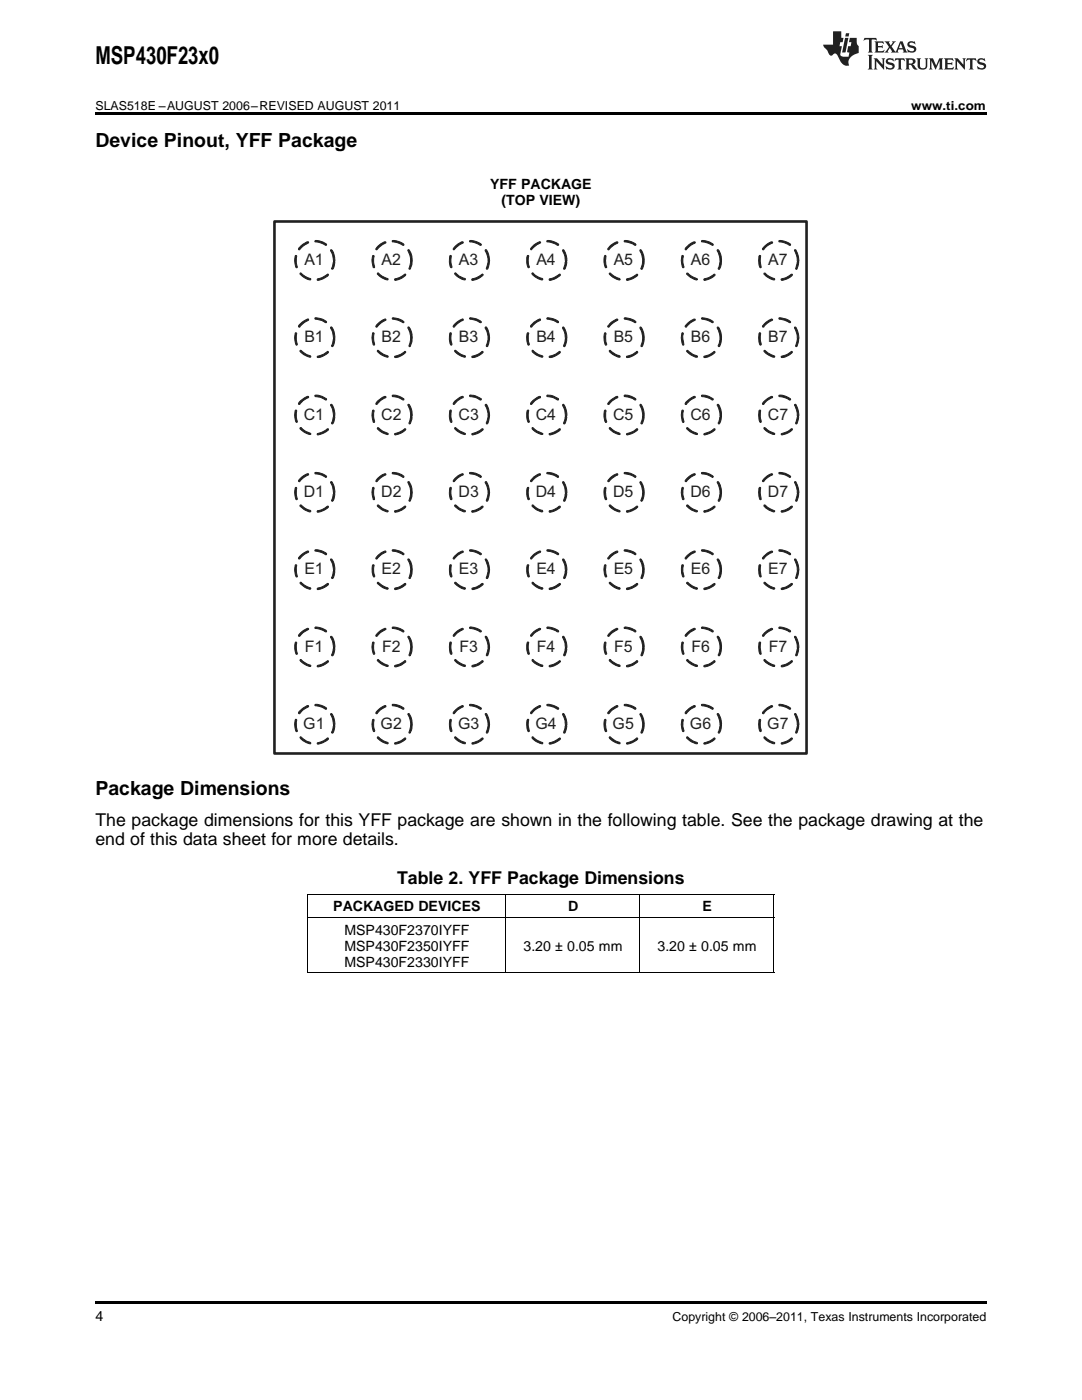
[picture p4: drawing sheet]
<svg xmlns="http://www.w3.org/2000/svg" width="216mm" height="279mm" viewBox="0 0 216 279" stroke-linecap="round" stroke-linejoin="round" font-family="sans-serif">
<defs><g id="words">
<text font-size="4.9" x="19" y="12.8">MSP430F23x0</text>
<g font-size="3.9">
<text x="19" y="29.3">Device Pinout, YFF Package</text>
<text x="19" y="158.8">Package Dimensions</text>
</g>
<g font-size="3.5">
<text x="19" y="164.7">The package dimensions for this YFF package are shown in the following table. See the package drawing at the</text>
<text x="19" y="168.6">end of this data sheet for more details.</text>
<text x="79.2" y="176.4">Table 2. YFF Package Dimensions</text>
</g>
<g font-size="3.2" fill="#231f20">
<text x="60.7" y="52.9">A1</text>
<text x="76.1" y="52.9">A2</text>
<text x="91.6" y="52.9">A3</text>
<text x="107" y="52.9">A4</text>
<text x="122.5" y="52.9">A5</text>
<text x="137.9" y="52.9">A6</text>
<text x="153.3" y="52.9">A7</text>
<text x="60.7" y="68.3">B1</text>
<text x="76.1" y="68.3">B2</text>
<text x="91.6" y="68.3">B3</text>
<text x="107" y="68.3">B4</text>
<text x="122.5" y="68.3">B5</text>
<text x="137.9" y="68.3">B6</text>
<text x="153.3" y="68.3">B7</text>
<text x="60.6" y="83.8">C1</text>
<text x="76.1" y="83.8">C2</text>
<text x="91.5" y="83.8">C3</text>
<text x="106.9" y="83.8">C4</text>
<text x="122.3" y="83.8">C5</text>
<text x="137.8" y="83.8">C6</text>
<text x="153.2" y="83.8">C7</text>
<text x="60.6" y="99.2">D1</text>
<text x="76.1" y="99.2">D2</text>
<text x="91.5" y="99.2">D3</text>
<text x="106.9" y="99.2">D4</text>
<text x="122.3" y="99.2">D5</text>
<text x="137.8" y="99.2">D6</text>
<text x="153.2" y="99.2">D7</text>
<text x="60.7" y="114.6">E1</text>
<text x="76.1" y="114.6">E2</text>
<text x="91.6" y="114.6">E3</text>
<text x="107" y="114.6">E4</text>
<text x="122.5" y="114.6">E5</text>
<text x="137.9" y="114.6">E6</text>
<text x="153.3" y="114.6">E7</text>
<text x="60.8" y="130.1">F1</text>
<text x="76.3" y="130.1">F2</text>
<text x="91.7" y="130.1">F3</text>
<text x="107.1" y="130.1">F4</text>
<text x="122.5" y="130.1">F5</text>
<text x="138" y="130.1">F6</text>
<text x="153.4" y="130.1">F7</text>
<text x="60.5" y="145.5">G1</text>
<text x="76" y="145.5">G2</text>
<text x="91.4" y="145.5">G3</text>
<text x="106.8" y="145.5">G4</text>
<text x="122.2" y="145.5">G5</text>
<text x="137.7" y="145.5">G6</text>
<text x="153.1" y="145.5">G7</text>
</g>
<g font-size="2.8">
<text x="97.8" y="37.7">YFF PACKAGE</text>
<text x="100" y="40.9">(TOP VIEW)</text>
<text x="66.5" y="181.9">PACKAGED DEVICES</text>
<text x="113.3" y="181.9">D</text>
<text x="140.2" y="181.9">E</text>
<text x="68.7" y="186.5">MSP430F2370IYFF</text>
<text x="68.7" y="189.7">MSP430F2350IYFF</text>
<text x="104.5" y="189.7">3.20 ± 0.05 mm</text>
<text x="131.2" y="189.7">3.20 ± 0.05 mm</text>
<text x="68.7" y="192.9">MSP430F2330IYFF</text>
<text x="19" y="263.6">4</text>
</g>
<g font-size="2.5">
<text x="19" y="21.9">SLAS518E –AUGUST 2006–REVISED AUGUST 2011</text>
<text x="181.8" y="21.9">www.ti.com</text>
<text x="134.2" y="263.6">Copyright © 2006–2011, Texas Instruments Incorporated</text>
</g>
</g></defs>
<g fill="#231f20">
<path d="M172.5 7.6l-.1 .5 .4-.2h.6v.1v2.1l-.2 .4h.9l-.2-.4v-2.1l.1-.1h.5l.5 .2-.2-.5zM174.5 8.3l.2 .3v1.5l-.2 .4h1.8l.2-.6a1.04 1.04 0 0 1-1.3 .2v-.7h.6l.3 .2v-.6l-.3 .2h-.6v-.6l.8-.1 .4 .3-.2-.5zM176.5 8.3l.9 1.1-.9 1.1h.8l-.2-.2 .4-.7 .5 .7-.2 .2h1.5l-.2-.2 .2-.4h.9l.1 .4-.2 .2h1l-.3-.3-.7-1.9h-.5l-.9 2-.8-1 .9-1h-.8l.1 .3-.4 .5-.3-.6 .1-.2zM179.7 8.6l.4 1h-.7zM181.3 8.4a.63 .63 0 0 0-.2 .7 .63 .63 0 0 0 .6 .4l.6 .2 .1 .2a.75 .75 0 0 1-.7 .4 .75 .75 0 0 1-.6-.5l.1 .7 .1-.1a1.11 1.11 0 0 0 1.5-.6 1.13 1.13 0 0 0-1.2-.8l-.1-.4a1.04 1.04 0 0 1 1.2 .2l-.2-.5-.2 .1-.4-.2zM173.2 10.9l.2 .4v2.2l-.2 .4h1l-.3-.4v-2.2l.3-.4zM174.3 11.6l.3 .4v1.5l-.3 .4h.8l-.2-.4v-1.3l1.5 1.7v-1.9l.2-.4h-.7l.2 .4v.9l-1.1-1.3zM177 11.8a.62 .62 0 0 0-.2 .7 .62 .62 0 0 0 .6 .4l.6 .1 .1 .3a.76 .76 0 0 1-.7 .3 .76 .76 0 0 1-.7-.4l.2 .7 .1-.1a1.11 1.11 0 0 0 1.5-.6 1.13 1.13 0 0 0-1.2-.8l-.1-.4a1.04 1.04 0 0 1 1.2 .2l-.2-.6-.2 .1-.5-.1zM178.7 11.6l-.2 .6a.61 .61 0 0 1 .8-.3v1.6l-.2 .4h.9l-.2-.4v-1.6a.63 .63 0 0 1 .7 .3l-.1-.6zM180.6 11.6l.3 .4v1.5l-.3 .4h1l-.2-.2-.1-.8 .6 .2a.76 .76 0 0 0 1.2 .7l-1-1a.58 .58 0 0 0 .6-.5 .58 .58 0 0 0-.5-.6zM181.4 11.9h.1a.45 .45 0 0 1 .5 .1 .45 .45 0 0 1 .1 .5l-.8 .2zM182.9 11.6l.2 .2a2.17 2.17 0 0 0 .3 1.9 .99 .99 0 0 0 1.6-.6v-1.1l.2-.4h-.7l.2 .2a1.92 1.92 0 0 1-.2 1.8 .6 .6 0 0 1-.9-.5v-1.1l.2-.4zM185.4 11.6l.2 .4v1.5l-.2 .4h.7l-.2-.4v-1.4l.8 1.8 .8-1.8v1.4l-.2 .4h.9l-.2-.4v-1.5l.2-.4h-.8l-.6 1.5-.6-1.5zM188.4 11.6l.2 .4v1.5l-.2 .4h1.8l.1-.6a1.04 1.04 0 0 1-1.2 .1v-.6h.5l.4 .2v-.6l-.4 .2h-.5v-.7h.8l.3 .3-.1-.6zM190.5 11.6l.2 .4v1.5l-.2 .4h.7l-.2-.4v-1.3l1.5 1.7v-1.9l.2-.4h-.7l.2 .4v.9l-1.1-1.3zM192.9 11.6l-.1 .6a.61 .61 0 0 1 .7-.3l.1 1.6-.3 .4h1l-.3-.4 .1-1.6a.63 .63 0 0 1 .7 .3l-.1-.6zM195.2 11.8a.62 .62 0 0 0-.2 .7 .62 .62 0 0 0 .6 .4l.6 .1 .1 .3a.76 .76 0 0 1-.7 .3 .76 .76 0 0 1-.6-.4l.1 .7 .1-.1a1.11 1.11 0 0 0 1.6-.6 1.13 1.13 0 0 0-1.3-.8l-.1-.4a1.04 1.04 0 0 1 1.2 .2l-.1-.6-.2 .1-.5-.1z"/>
<path d="M166.2 6.3v2.6h-1.9v.4l.8 .9a.91 .91 0 0 0 1 .8 .56 .56 0 0 1 .5-.3 .56 .56 0 0 1 .5 .3l.4 .8a1.53 1.53 0 0 0 1.9 1.2 1.54 1.54 0 0 1 1-2.1l.9-.3v-1.4a1.52 1.52 0 0 1-.4-1.6h-1.3l-.2 .8h.5l-.2 .8h-.5l-.1 1v.2l.4 .1-.2 .8a1.93 1.93 0 0 1-1.6-.3l.3-1.8h-.5l.2-.8h.4l.2-.8h-.4v-1.3zM168.6 7.6l-.6 2.9h.7l.6-2.9zM168.8 6.6l-.1 .7h.6l.2-.7z"/>
</g>
<g fill="#fff">
<path d="M54.5 44h106.7v106.6h-106.7z"/>
<path d="M54.8 44.2h106.1v106.2h-106.1z"/>
</g>
<path d="M54.8 44.2h106.1v106.2h-106.1z" fill="none" stroke="#231f20" stroke-width=".52"/>
<circle cx="62.8" cy="52" r="3.9" fill="#fff"/>
<path d="M66 49.8a2.06 2.06 0 0 1 .8 2.1v.3h-.2a4.3 4.3 0 0 0-.7-2.3zM62.9 48a3.2 3.2 0 0 1 2.3 .8l-.1 .2-1.2-.5-1-.2zM59.9 49.2l.9-.7 .7-.3 .1 .3-1.1 .6-.8 .8-.2-.2zM59 51l.2 .2-.1 1.2 .2 .8-.2 .2a3.3 3.3 0 0 1-.1-2.4zM59.9 54.5l2.1 1.3a2.07 2.07 0 0 1-1.7-.7l-.4-.4zM63.3 55.7l1-.3 1.1-.7 .1 .2a3.3 3.3 0 0 1-2.2 1zM66.6 52.3l.1-.1a1.36 1.36 0 0 1-.4 1.5l-.1-.2z" fill="#231f20"/>
<path d="M59 51l.2 .2-.1 1.2 .2 .8-.2 .2a3.3 3.3 0 0 1-.1-2.4zM59.9 49.2l.9-.7 .7-.3 .1 .3-1.1 .6-.8 .8-.2-.2zM59.9 54.5l2.1 1.3a2.07 2.07 0 0 1-1.7-.7l-.4-.4zM62.9 48a3.2 3.2 0 0 1 2.3 .8l-.1 .2-1.2-.5-1-.2zM63.3 55.7l1-.3 1.1-.7 .1 .2a3.3 3.3 0 0 1-2.2 1zM66 49.8a2.06 2.06 0 0 1 .8 2.1v.3h-.2a4.3 4.3 0 0 0-.7-2.3zM66.6 52.3l.1-.1a1.36 1.36 0 0 1-.4 1.5l-.1-.2z" fill="none" stroke="#231f20" stroke-width=".2"/>
<circle cx="78.2" cy="52" r="3.9" fill="#fff"/>
<path d="M81.4 49.8h.2a2.98 2.98 0 0 1 .6 2.4l-.3-.1v-.8l-.5-1.2zM78.3 48a3.1 3.1 0 0 1 2.3 .8l-.1 .2-.9-.5-1.3-.2zM75.4 49.1l.8-.6 .7-.3 .1 .3-.9 .5-.9 .9-.2-.1v-.2zM74.3 51.1l.2-.1 .2 .2-.1 1.2 .1 1h-.1a3.6 3.6 0 0 1-.3-2.3zM75.3 54.5l.1-.1 .8 .7 1.2 .5v.2a1.34 1.34 0 0 1-1.4-.5l-.7-.6zM78.7 55.7l1-.3 1.1-.7h.1a2.56 2.56 0 0 1-2.1 1.2zM82 52.3h.2v.5l-.3 .9h-.2l-.1-.2z" fill="#231f20"/>
<path d="M74.3 51.1l.2-.1 .2 .2-.1 1.2 .1 1h-.1a3.6 3.6 0 0 1-.3-2.3zM75.3 54.5l.1-.1 .8 .7 1.2 .5v.2a1.34 1.34 0 0 1-1.4-.5l-.7-.6zM75.4 49.1l.8-.6 .7-.3 .1 .3-.9 .5-.9 .9-.2-.1v-.2zM78.3 48a3.1 3.1 0 0 1 2.3 .8l-.1 .2-.9-.5-1.3-.2zM78.7 55.7l1-.3 1.1-.7h.1a2.56 2.56 0 0 1-2.1 1.2zM81.4 49.8h.2a2.98 2.98 0 0 1 .6 2.4l-.3-.1v-.8l-.5-1.2zM82 52.3h.2v.5l-.3 .9h-.2l-.1-.2z" fill="none" stroke="#231f20" stroke-width=".2"/>
<circle cx="109.1" cy="52" r="3.9" fill="#fff"/>
<path d="M112.3 49.8a2.72 2.72 0 0 1 .8 2.4h-.3a4.4 4.4 0 0 0-.5-2.3zM109.2 48a3.2 3.2 0 0 1 2.3 .8l-.2 .2-1.1-.5-1.1-.2zM106.3 49.1l1.4-.9 .2 .1-1.2 .9-.7 .7-.1-.3zM105.3 51h.2a4.2 4.2 0 0 0 .1 2.4h-.2a3.2 3.2 0 0 1-.1-2.4zM106.2 54.5h.2l.6 .5 1.2 .6 .1 .2a1.47 1.47 0 0 1-1.5-.5l-.4-.4-.3-.3zM109.6 55.7l1-.3 1.1-.7 .1 .1a3 3 0 0 1-2.2 1.1zM112.8 52.3h.3l-.1 .5-.2 .8-.3 .1v-.2z" fill="#231f20"/>
<path d="M105.3 51h.2a4.2 4.2 0 0 0 .1 2.4h-.2a3.2 3.2 0 0 1-.1-2.4zM106.2 54.5h.2l.6 .5 1.2 .6 .1 .2a1.47 1.47 0 0 1-1.5-.5l-.4-.4-.3-.3zM106.3 49.1l1.4-.9 .2 .1-1.2 .9-.7 .7-.1-.3zM109.2 48a3.2 3.2 0 0 1 2.3 .8l-.2 .2-1.1-.5-1.1-.2zM109.6 55.7l1-.3 1.1-.7 .1 .1a3 3 0 0 1-2.2 1.1zM112.3 49.8a2.72 2.72 0 0 1 .8 2.4h-.3a4.4 4.4 0 0 0-.5-2.3zM112.8 52.3h.3l-.1 .5-.2 .8-.3 .1v-.2z" fill="none" stroke="#231f20" stroke-width=".2"/>
<circle cx="93.7" cy="52" r="3.9" fill="#fff"/>
<path d="M96.9 49.8h.1a3.3 3.3 0 0 1 .6 2.4h-.2l-.2-1.3-.4-.8zM93.7 48a3.2 3.2 0 0 1 2.4 .8l-.2 .2-1.1-.5-1.1-.2zM90.8 49.1l1.2-.8h.3l.1 .2-.9 .5-.9 .9-.1-.1v-.2zM89.8 51h.3l-.1 1.4 .2 1h-.2a3.2 3.2 0 0 1-.2-2.4zM90.7 54.5l.2-.1a3.7 3.7 0 0 0 2 1.2v.2a1.38 1.38 0 0 1-1.5-.5l-.7-.6zM94.2 55.7l.9-.3 1.2-.7 .1 .1a3.1 3.1 0 0 1-2.2 1.1zM97.4 52.3h.2v.5l-.3 .9h-.2l-.1-.2z" fill="#231f20"/>
<path d="M89.8 51h.3l-.1 1.4 .2 1h-.2a3.2 3.2 0 0 1-.2-2.4zM90.7 54.5l.2-.1a3.7 3.7 0 0 0 2 1.2v.2a1.38 1.38 0 0 1-1.5-.5l-.7-.6zM90.8 49.1l1.2-.8h.3l.1 .2-.9 .5-.9 .9-.1-.1v-.2zM93.7 48a3.2 3.2 0 0 1 2.4 .8l-.2 .2-1.1-.5-1.1-.2zM94.2 55.7l.9-.3 1.2-.7 .1 .1a3.1 3.1 0 0 1-2.2 1.1zM96.9 49.8h.1a3.3 3.3 0 0 1 .6 2.4h-.2l-.2-1.3-.4-.8zM97.4 52.3h.2v.5l-.3 .9h-.2l-.1-.2z" fill="none" stroke="#231f20" stroke-width=".2"/>
<circle cx="124.5" cy="52" r="3.9" fill="#fff"/>
<path d="M127.7 49.8a2.43 2.43 0 0 1 .8 2.4h-.1l-.2-.1-.1-1.2-.4-.8zM124.6 48a3.2 3.2 0 0 1 2.3 .8l-.1 .2-1.2-.5-1-.2zM121.7 49.1l1.3-.8h.3l-.1 .3-.8 .4-.9 .9-.2-.1v-.2zM120.7 51l.2 .2-.1 .8 .3 1.2-.3 .2a3.2 3.2 0 0 1-.1-2.4zM121.6 54.5h.2l.7 .6 1.1 .5 .1 .3a3.4 3.4 0 0 1-2.2-1.3zM125 55.7l1-.3 1-.7 .3 .2a3.2 3.2 0 0 1-2.2 1zM128.3 52.3l.1-.1a1.42 1.42 0 0 1-.4 1.5l-.1-.2z" fill="#231f20"/>
<path d="M120.7 51l.2 .2-.1 .8 .3 1.2-.3 .2a3.2 3.2 0 0 1-.1-2.4zM121.6 54.5h.2l.7 .6 1.1 .5 .1 .3a3.4 3.4 0 0 1-2.2-1.3zM121.7 49.1l1.3-.8h.3l-.1 .3-.8 .4-.9 .9-.2-.1v-.2zM124.6 48a3.2 3.2 0 0 1 2.3 .8l-.1 .2-1.2-.5-1-.2zM125 55.7l1-.3 1-.7 .3 .2a3.2 3.2 0 0 1-2.2 1zM127.7 49.8a2.43 2.43 0 0 1 .8 2.4h-.1l-.2-.1-.1-1.2-.4-.8zM128.3 52.3l.1-.1a1.42 1.42 0 0 1-.4 1.5l-.1-.2z" fill="none" stroke="#231f20" stroke-width=".2"/>
<circle cx="139.9" cy="52" r="3.9" fill="#fff"/>
<path d="M143.2 49.8a2.36 2.36 0 0 1 .7 2.4l-.3-.1v-.8l-.5-1.2zM140 48a3.2 3.2 0 0 1 2.3 .8l-.1 .2-.9-.5-1.3-.2zM137.2 49.1l.8-.6 .4-.2h.3l-.1 .3-.8 .4-.9 .9-.2-.2zM136.1 51l.3 .2a3.7 3.7 0 0 0 .1 2.2h-.2a3.5 3.5 0 0 1-.2-2.4zM137.1 54.5l1.9 1.1 .2 .1-.2 .2a3.5 3.5 0 0 1-2-1.3zM140.5 55.7l.9-.3 1-.7 .3 .2a3.2 3.2 0 0 1-2.2 1zM143.7 52.2l.2 .1v.4l-.4 1.1-.2-.3z" fill="#231f20"/>
<path d="M136.1 51l.3 .2a3.7 3.7 0 0 0 .1 2.2h-.2a3.5 3.5 0 0 1-.2-2.4zM137.1 54.5l1.9 1.1 .2 .1-.2 .2a3.5 3.5 0 0 1-2-1.3zM137.2 49.1l.8-.6 .4-.2h.3l-.1 .3-.8 .4-.9 .9-.2-.2zM140 48a3.2 3.2 0 0 1 2.3 .8l-.1 .2-.9-.5-1.3-.2zM140.5 55.7l.9-.3 1-.7 .3 .2a3.2 3.2 0 0 1-2.2 1zM143.2 49.8a2.36 2.36 0 0 1 .7 2.4l-.3-.1v-.8l-.5-1.2zM143.7 52.2l.2 .1v.4l-.4 1.1-.2-.3z" fill="none" stroke="#231f20" stroke-width=".2"/>
<circle cx="155.4" cy="52" r="3.9" fill="#fff"/>
<path d="M158.6 49.8h.1a3.5 3.5 0 0 1 .7 2.4l-.3-.1-.1-.8-.5-1.2zM155.4 48a3.2 3.2 0 0 1 2.4 .8l-.2 .2-1.1-.5-1.1-.2zM152.6 49.1l1.2-.8h.4l-.1 .3a3.8 3.8 0 0 0-1.8 1.3l-.1-.3zM151.5 51h.3l-.1 1.2 .2 1.2h-.2a3.4 3.4 0 0 1-.2-2.4zM152.5 54.5h.1a4 4 0 0 0 1.9 1.1v.3a3.3 3.3 0 0 1-2.1-1.3zM155.9 55.7a4 4 0 0 0 2-1h.2a2.56 2.56 0 0 1-2.2 1.2zM159.1 52.3l.3 .1-.5 1.4-.1-.3z" fill="#231f20"/>
<path d="M151.5 51h.3l-.1 1.2 .2 1.2h-.2a3.4 3.4 0 0 1-.2-2.4zM152.5 54.5h.1a4 4 0 0 0 1.9 1.1v.3a3.3 3.3 0 0 1-2.1-1.3zM152.6 49.1l1.2-.8h.4l-.1 .3a3.8 3.8 0 0 0-1.8 1.3l-.1-.3zM155.4 48a3.2 3.2 0 0 1 2.4 .8l-.2 .2-1.1-.5-1.1-.2zM155.9 55.7a4 4 0 0 0 2-1h.2a2.56 2.56 0 0 1-2.2 1.2zM158.6 49.8h.1a3.5 3.5 0 0 1 .7 2.4l-.3-.1-.1-.8-.5-1.2zM159.1 52.3l.3 .1-.5 1.4-.1-.3z" fill="none" stroke="#231f20" stroke-width=".2"/>
<circle cx="62.8" cy="67.4" r="3.9" fill="#fff"/>
<path d="M66 65.3a2.32 2.32 0 0 1 .8 2.3l-.3-.1a4.1 4.1 0 0 0-.6-2.1zM62.9 63.5a3.2 3.2 0 0 1 2.3 .7l-.1 .2-.8-.4-1.3-.3zM59.7 64.8l.9-.7 .9-.4 .1 .2-.8 .5-1.1 .9-.2-.1zM59 66.4l.2 .2-.1 1.2 .2 .9-.2 .2a3.4 3.4 0 0 1-.1-2.5zM59.9 69.9l1.2 .8 .9 .4v.1a2.74 2.74 0 0 1-2.2-1.2zM63.3 71.1h.1a3.8 3.8 0 0 0 2-1l.1 .2a3.2 3.2 0 0 1-2.2 1zM66.6 67.7h.1a1.42 1.42 0 0 1-.4 1.5l-.1-.2z" fill="#231f20"/>
<path d="M59 66.4l.2 .2-.1 1.2 .2 .9-.2 .2a3.4 3.4 0 0 1-.1-2.5zM59.7 64.8l.9-.7 .9-.4 .1 .2-.8 .5-1.1 .9-.2-.1zM59.9 69.9l1.2 .8 .9 .4v.1a2.74 2.74 0 0 1-2.2-1.2zM62.9 63.5a3.2 3.2 0 0 1 2.3 .7l-.1 .2-.8-.4-1.3-.3zM63.3 71.1h.1a3.8 3.8 0 0 0 2-1l.1 .2a3.2 3.2 0 0 1-2.2 1zM66 65.3a2.32 2.32 0 0 1 .8 2.3l-.3-.1a4.1 4.1 0 0 0-.6-2.1zM66.6 67.7h.1a1.42 1.42 0 0 1-.4 1.5l-.1-.2z" fill="none" stroke="#231f20" stroke-width=".2"/>
<circle cx="78.2" cy="67.4" r="3.9" fill="#fff"/>
<path d="M81.4 65.3l.2-.1a2.97 2.97 0 0 1 .6 2.4l-.3-.1v-.8l-.5-1.2zM78.3 63.5a2.5 2.5 0 0 1 2.3 .9h-.2l-1-.5-1-.2zM75.1 64.8l1.2-.9 .5-.2 .2 .1-1.9 1.5-.1-.1zM74.4 66.4l.3 .2-.1 1.2 .1 1-.1 .1a3.5 3.5 0 0 1-.2-2.5zM75.3 69.9l1.2 .8 .9 .4 .1 .1a2.71 2.71 0 0 1-2.2-1.2zM78.7 71.1h.2a3.7 3.7 0 0 0 1.9-1l.1 .1a2.68 2.68 0 0 1-2.1 1.1zM82 67.7h.2v.5l-.3 .9-.2 .1-.1-.3z" fill="#231f20"/>
<path d="M74.4 66.4l.3 .2-.1 1.2 .1 1-.1 .1a3.5 3.5 0 0 1-.2-2.5zM75.1 64.8l1.2-.9 .5-.2 .2 .1-1.9 1.5-.1-.1zM75.3 69.9l1.2 .8 .9 .4 .1 .1a2.71 2.71 0 0 1-2.2-1.2zM78.3 63.5a2.5 2.5 0 0 1 2.3 .9h-.2l-1-.5-1-.2zM78.7 71.1h.2a3.7 3.7 0 0 0 1.9-1l.1 .1a2.68 2.68 0 0 1-2.1 1.1zM81.4 65.3l.2-.1a2.97 2.97 0 0 1 .6 2.4l-.3-.1v-.8l-.5-1.2zM82 67.7h.2v.5l-.3 .9-.2 .1-.1-.3z" fill="none" stroke="#231f20" stroke-width=".2"/>
<circle cx="109.1" cy="67.4" r="3.9" fill="#fff"/>
<path d="M112.3 65.3a2.67 2.67 0 0 1 .8 2.3h-.3a4.4 4.4 0 0 0-.5-2.2zM109.2 63.5a3 3 0 0 1 2.3 .7l-.2 .2a4.5 4.5 0 0 0-2.2-.7zM106 64.8l.8-.6a.93 .93 0 0 1 1.1-.4l-.1 .2-.8 .4-1 .9-.1-.1zM105.3 66.4l.2 .1a4.2 4.2 0 0 0 .1 2.3l-.1 .1a1.59 1.59 0 0 1-.4-1.6zM106.2 69.9l.2 .1a3.7 3.7 0 0 0 1.9 1.1v.1a2.65 2.65 0 0 1-2.1-1.2zM109.6 71.1a4.4 4.4 0 0 0 2.1-1l.1 .2a3.1 3.1 0 0 1-2.2 1zM112.8 67.7h.2l.1 .1-.1 .4-.3 .9-.2 .1v-.2z" fill="#231f20"/>
<path d="M105.3 66.4l.2 .1a4.2 4.2 0 0 0 .1 2.3l-.1 .1a1.59 1.59 0 0 1-.4-1.6zM106 64.8l.8-.6a.93 .93 0 0 1 1.1-.4l-.1 .2-.8 .4-1 .9-.1-.1zM106.2 69.9l.2 .1a3.7 3.7 0 0 0 1.9 1.1v.1a2.65 2.65 0 0 1-2.1-1.2zM109.2 63.5a3 3 0 0 1 2.3 .7l-.2 .2a4.5 4.5 0 0 0-2.2-.7zM109.6 71.1a4.4 4.4 0 0 0 2.1-1l.1 .2a3.1 3.1 0 0 1-2.2 1zM112.3 65.3a2.67 2.67 0 0 1 .8 2.3h-.3a4.4 4.4 0 0 0-.5-2.2zM112.8 67.7h.2l.1 .1-.1 .4-.3 .9-.2 .1v-.2z" fill="none" stroke="#231f20" stroke-width=".2"/>
<circle cx="93.7" cy="67.4" r="3.9" fill="#fff"/>
<path d="M96.9 65.3a1.34 1.34 0 0 1 .7 1.4l.1 .8-.2 .2-.1-.2-.2-1.2-.4-.8zM93.7 63.5a3.2 3.2 0 0 1 2.4 .7l-.2 .2-.8-.4-1.3-.3zM90.6 64.8l1.2-.9 .5-.2 .1 .1-1.8 1.5-.2-.1zM89.8 66.4l.3 .1-.1 .9 .2 1.3-.1 .2a2.44 2.44 0 0 1-.3-2.4zM90.7 69.9l1.2 .8 .9 .3 .1 .2a2.8 2.8 0 0 1-2.2-1.2zM94.2 71.1h.1a3.9 3.9 0 0 0 2-1l.1 .1a2.41 2.41 0 0 1-2.2 1.1zM97.4 67.7l.2 .1-.1 .8-.2 .5-.2 .1-.1-.3z" fill="#231f20"/>
<path d="M89.8 66.4l.3 .1-.1 .9 .2 1.3-.1 .2a2.44 2.44 0 0 1-.3-2.4zM90.6 64.8l1.2-.9 .5-.2 .1 .1-1.8 1.5-.2-.1zM90.7 69.9l1.2 .8 .9 .3 .1 .2a2.8 2.8 0 0 1-2.2-1.2zM93.7 63.5a3.2 3.2 0 0 1 2.4 .7l-.2 .2-.8-.4-1.3-.3zM94.2 71.1h.1a3.9 3.9 0 0 0 2-1l.1 .1a2.41 2.41 0 0 1-2.2 1.1zM96.9 65.3a1.34 1.34 0 0 1 .7 1.4l.1 .8-.2 .2-.1-.2-.2-1.2-.4-.8zM97.4 67.7l.2 .1-.1 .8-.2 .5-.2 .1-.1-.3z" fill="none" stroke="#231f20" stroke-width=".2"/>
<circle cx="124.5" cy="67.4" r="3.9" fill="#fff"/>
<path d="M127.7 65.3a2.45 2.45 0 0 1 .8 2.3l-.3-.1-.1-1.2-.4-.8zM124.6 63.5a3.1 3.1 0 0 1 2.3 .7l-.1 .2-1.2-.5-.9-.2zM121.7 64.6l1-.8 .5-.1 .1 .2-1.1 .6-.7 .8h-.2v-.3zM120.7 66.4l.2 .2v1.2l.2 .9-.1 .2a1.93 1.93 0 0 1-.4-2.1zM121.6 70h.2l1 .7 .8 .3 .1 .3a3.4 3.4 0 0 1-2.2-1.3zM125 71.1a4.5 4.5 0 0 0 2.1-1l.2 .2a3.4 3.4 0 0 1-2.2 1.1zM128.3 67.7h.2v.5a.83 .83 0 0 1-.5 1l-.1-.1z" fill="#231f20"/>
<path d="M120.7 66.4l.2 .2v1.2l.2 .9-.1 .2a1.93 1.93 0 0 1-.4-2.1zM121.6 70h.2l1 .7 .8 .3 .1 .3a3.4 3.4 0 0 1-2.2-1.3zM121.7 64.6l1-.8 .5-.1 .1 .2-1.1 .6-.7 .8h-.2v-.3zM124.6 63.5a3.1 3.1 0 0 1 2.3 .7l-.1 .2-1.2-.5-.9-.2zM125 71.1a4.5 4.5 0 0 0 2.1-1l.2 .2a3.4 3.4 0 0 1-2.2 1.1zM127.7 65.3a2.45 2.45 0 0 1 .8 2.3l-.3-.1-.1-1.2-.4-.8zM128.3 67.7h.2v.5a.83 .83 0 0 1-.5 1l-.1-.1z" fill="none" stroke="#231f20" stroke-width=".2"/>
<circle cx="139.9" cy="67.4" r="3.9" fill="#fff"/>
<path d="M143.2 65.3h.1a3 3 0 0 1 .6 2.3l-.3-.1v-.8l-.5-1.2zM140 63.5a3.2 3.2 0 0 1 2.3 .7l-.1 .2-1.1-.5-1-.2zM137.1 64.6l1.3-.9h.3v.2a4.3 4.3 0 0 0-1.8 1.4l-.2-.3zM136.1 66.4l.3 .2-.2 .5 .2 1.5v.3h-.1a3.5 3.5 0 0 1-.2-2.5zM137.1 70l2.1 1.1-.1 .2a3.6 3.6 0 0 1-2.1-1.1zM140.5 71.1a4.5 4.5 0 0 0 2.1-1l.1 .2a3.4 3.4 0 0 1-2.2 1.1zM143.7 67.7h.2v.5l-.3 .9-.2 .1-.1-.2z" fill="#231f20"/>
<path d="M136.1 66.4l.3 .2-.2 .5 .2 1.5v.3h-.1a3.5 3.5 0 0 1-.2-2.5zM137.1 70l2.1 1.1-.1 .2a3.6 3.6 0 0 1-2.1-1.1zM137.1 64.6l1.3-.9h.3v.2a4.3 4.3 0 0 0-1.8 1.4l-.2-.3zM140 63.5a3.2 3.2 0 0 1 2.3 .7l-.1 .2-1.1-.5-1-.2zM140.5 71.1a4.5 4.5 0 0 0 2.1-1l.1 .2a3.4 3.4 0 0 1-2.2 1.1zM143.2 65.3h.1a3 3 0 0 1 .6 2.3l-.3-.1v-.8l-.5-1.2zM143.7 67.7h.2v.5l-.3 .9-.2 .1-.1-.2z" fill="none" stroke="#231f20" stroke-width=".2"/>
<circle cx="155.4" cy="67.4" r="3.9" fill="#fff"/>
<path d="M158.6 65.3h.1a3.4 3.4 0 0 1 .7 2.3l-.3-.1-.1-.8-.5-1.2zM155.4 63.5a2.49 2.49 0 0 1 2.3 .9h-.3l-.9-.5-1-.2zM152.6 64.6l.9-.7 .5-.2 .2 .1v.1l-1.5 .9-.3 .4-.2 .1v-.3zM151.5 66.4l.3 .1-.1 1.3 .2 .9-.1 .2a2.38 2.38 0 0 1-.3-2.4zM152.5 70l.1-.1 .8 .7 1.2 .5-.1 .2a3.3 3.3 0 0 1-2.1-1.3zM155.9 71.1l1-.3 1-.6h.2a2.47 2.47 0 0 1-2.2 1.2zM159.1 67.7h.3l-.1 .5-.2 .9-.3 .1v-.2z" fill="#231f20"/>
<path d="M151.5 66.4l.3 .1-.1 1.3 .2 .9-.1 .2a2.38 2.38 0 0 1-.3-2.4zM152.5 70l.1-.1 .8 .7 1.2 .5-.1 .2a3.3 3.3 0 0 1-2.1-1.3zM152.6 64.6l.9-.7 .5-.2 .2 .1v.1l-1.5 .9-.3 .4-.2 .1v-.3zM155.4 63.5a2.49 2.49 0 0 1 2.3 .9h-.3l-.9-.5-1-.2zM155.9 71.1l1-.3 1-.6h.2a2.47 2.47 0 0 1-2.2 1.2zM158.6 65.3h.1a3.4 3.4 0 0 1 .7 2.3l-.3-.1-.1-.8-.5-1.2zM159.1 67.7h.3l-.1 .5-.2 .9-.3 .1v-.2z" fill="none" stroke="#231f20" stroke-width=".2"/>
<circle cx="62.8" cy="82.9" r="3.9" fill="#fff"/>
<path d="M65.9 80.8l.2-.1a3.1 3.1 0 0 1 .7 2.3l-.1 .1-.2-.2a4.1 4.1 0 0 0-.6-2.1zM62.9 78.9a3.4 3.4 0 0 1 2.3 .8l-.1 .1a4.2 4.2 0 0 0-2.2-.7zM60 80l1.3-.9h.2l.1 .2a4.1 4.1 0 0 0-1.9 1.4h-.1v-.2zM59 81.9l.2 .1-.1 1.2 .2 .9v.2h-.2a3.2 3.2 0 0 1-.1-2.4zM59.9 85.4h.2a3.7 3.7 0 0 0 1.9 1.1v.1a2.77 2.77 0 0 1-2.2-1.1zM63.3 86.5l1-.3 1-.6h.2v.1a3.2 3.2 0 0 1-2.2 1.1zM66.6 83.1h.1a1.4 1.4 0 0 1-.4 1.5l-.1-.2z" fill="#231f20"/>
<path d="M60 80l1.3-.9h.2l.1 .2a4.1 4.1 0 0 0-1.9 1.4h-.1v-.2zM62.9 78.9a3.4 3.4 0 0 1 2.3 .8l-.1 .1a4.2 4.2 0 0 0-2.2-.7zM59 81.9l.2 .1-.1 1.2 .2 .9v.2h-.2a3.2 3.2 0 0 1-.1-2.4zM59.9 85.4h.2a3.7 3.7 0 0 0 1.9 1.1v.1a2.77 2.77 0 0 1-2.2-1.1zM63.3 86.5l1-.3 1-.6h.2v.1a3.2 3.2 0 0 1-2.2 1.1zM65.9 80.8l.2-.1a3.1 3.1 0 0 1 .7 2.3l-.1 .1-.2-.2a4.1 4.1 0 0 0-.6-2.1zM66.6 83.1h.1a1.4 1.4 0 0 1-.4 1.5l-.1-.2z" fill="none" stroke="#231f20" stroke-width=".2"/>
<circle cx="78.2" cy="82.9" r="3.9" fill="#fff"/>
<path d="M81.4 80.7h.2a2.98 2.98 0 0 1 .6 2.3l-.1 .1-.2-.2v-.8zM78.3 78.9a3.4 3.4 0 0 1 2.3 .8l-.2 .1-1.1-.5-.9-.1zM75.4 80l1.3-.9h.2l.1 .2a4.5 4.5 0 0 0-1.9 1.4l-.1-.1zM74.4 81.9l.3 .1-.1 1.2 .1 1-.1 .1a3.5 3.5 0 0 1-.2-2.4zM75.3 85.4l2.2 1.2a2.77 2.77 0 0 1-2.2-1.1zM78.7 86.5l1-.3 1-.6h.2a2.56 2.56 0 0 1-2.1 1.2zM82 83.1l.2 .1v.5l-.3 .8-.2 .1-.1-.2z" fill="#231f20"/>
<path d="M75.4 80l1.3-.9h.2l.1 .2a4.5 4.5 0 0 0-1.9 1.4l-.1-.1zM78.3 78.9a3.4 3.4 0 0 1 2.3 .8l-.2 .1-1.1-.5-.9-.1zM74.4 81.9l.3 .1-.1 1.2 .1 1-.1 .1a3.5 3.5 0 0 1-.2-2.4zM75.3 85.4l2.2 1.2a2.77 2.77 0 0 1-2.2-1.1zM78.7 86.5l1-.3 1-.6h.2a2.56 2.56 0 0 1-2.1 1.2zM81.4 80.7h.2a2.98 2.98 0 0 1 .6 2.3l-.1 .1-.2-.2v-.8zM82 83.1l.2 .1v.5l-.3 .8-.2 .1-.1-.2z" fill="none" stroke="#231f20" stroke-width=".2"/>
<circle cx="109.1" cy="82.9" r="3.9" fill="#fff"/>
<path d="M112.3 80.7h.1a3.1 3.1 0 0 1 .7 2.3h-.3l-.1-.8-.4-1.3zM109.2 78.9a3.1 3.1 0 0 1 2.3 .8l-.2 .1a4.3 4.3 0 0 0-2.2-.7zM106.3 80l1.3-.9h.2l.1 .2a4.1 4.1 0 0 0-1.9 1.4h-.1v-.2zM105.3 81.9h.2a4.1 4.1 0 0 0 .1 2.3l-.1 .1-.2-.1-.2-.9zM106.2 85.4l1 .6 1.1 .5v.1a2.69 2.69 0 0 1-2.1-1.1zM109.6 86.5l.9-.3 1.1-.6h.2v.1a3.1 3.1 0 0 1-2.2 1.1zM112.8 83.1l.3 .2-.1 .4-.2 .7-.3 .2v-.2z" fill="#231f20"/>
<path d="M106.3 80l1.3-.9h.2l.1 .2a4.1 4.1 0 0 0-1.9 1.4h-.1v-.2zM109.2 78.9a3.1 3.1 0 0 1 2.3 .8l-.2 .1a4.3 4.3 0 0 0-2.2-.7zM105.3 81.9h.2a4.1 4.1 0 0 0 .1 2.3l-.1 .1-.2-.1-.2-.9zM106.2 85.4l1 .6 1.1 .5v.1a2.69 2.69 0 0 1-2.1-1.1zM109.6 86.5l.9-.3 1.1-.6h.2v.1a3.1 3.1 0 0 1-2.2 1.1zM112.3 80.7h.1a3.1 3.1 0 0 1 .7 2.3h-.3l-.1-.8-.4-1.3zM112.8 83.1l.3 .2-.1 .4-.2 .7-.3 .2v-.2z" fill="none" stroke="#231f20" stroke-width=".2"/>
<circle cx="93.7" cy="82.9" r="3.9" fill="#fff"/>
<path d="M96.9 80.7h.1a3.3 3.3 0 0 1 .6 2.3h-.2l-.1-.8-.5-1.3zM93.7 78.9h.4a3.6 3.6 0 0 1 2 .8l-.3 .1-1-.5-1-.1zM90.8 80l1.3-.9h.3v.2a4 4 0 0 0-1.8 1.4l-.2-.1zM89.8 81.9h.3v2.4a2.44 2.44 0 0 1-.3-2.4zM90.7 85.4l2.2 1.1v.1a2.86 2.86 0 0 1-2.2-1.1zM94.2 86.5l.9-.3 1-.6 .3 .1a3.2 3.2 0 0 1-2.2 1.1zM97.4 83.1h.1a1.4 1.4 0 0 1-.4 1.5l-.1-.2z" fill="#231f20"/>
<path d="M90.8 80l1.3-.9h.3v.2a4 4 0 0 0-1.8 1.4l-.2-.1zM93.7 78.9h.4a3.6 3.6 0 0 1 2 .8l-.3 .1-1-.5-1-.1zM89.8 81.9h.3v2.4a2.44 2.44 0 0 1-.3-2.4zM90.7 85.4l2.2 1.1v.1a2.86 2.86 0 0 1-2.2-1.1zM94.2 86.5l.9-.3 1-.6 .3 .1a3.2 3.2 0 0 1-2.2 1.1zM96.9 80.7h.1a3.3 3.3 0 0 1 .6 2.3h-.2l-.1-.8-.5-1.3zM97.4 83.1h.1a1.4 1.4 0 0 1-.4 1.5l-.1-.2z" fill="none" stroke="#231f20" stroke-width=".2"/>
<circle cx="124.5" cy="82.9" r="3.9" fill="#fff"/>
<path d="M127.7 80.7h.2a3.3 3.3 0 0 1 .6 2.3l-.1 .1-.2-.2-.1-1.2-.4-.8zM124.6 78.9a2.95 2.95 0 0 1 2.3 .8l-.1 .1-.9-.4-1.2-.2-.2-.2zM121.7 80l1.3-.9h.2l.1 .2a4 4 0 0 0-1.8 1.4l-.2-.1zM120.7 81.9l.2 .1v1.2l.2 .9-.1 .2a1.46 1.46 0 0 1-.5-1.5zM121.6 85.4l1.2 .7 .8 .4 .1 .1a2.6 2.6 0 0 1-2.2-1.1zM125 86.6l.1-.1a4.1 4.1 0 0 0 2-.9l.2 .1a3.2 3.2 0 0 1-2.2 1.1zM128.3 83.1h.1a1.51 1.51 0 0 1-.4 1.5l-.1-.1z" fill="#231f20"/>
<path d="M124.6 78.9a2.95 2.95 0 0 1 2.3 .8l-.1 .1-.9-.4-1.2-.2-.2-.2zM120.7 81.9l.2 .1v1.2l.2 .9-.1 .2a1.46 1.46 0 0 1-.5-1.5zM121.6 85.4l1.2 .7 .8 .4 .1 .1a2.6 2.6 0 0 1-2.2-1.1zM121.7 80l1.3-.9h.2l.1 .2a4 4 0 0 0-1.8 1.4l-.2-.1zM125 86.6l.1-.1a4.1 4.1 0 0 0 2-.9l.2 .1a3.2 3.2 0 0 1-2.2 1.1zM127.7 80.7h.2a3.3 3.3 0 0 1 .6 2.3l-.1 .1-.2-.2-.1-1.2-.4-.8zM128.3 83.1h.1a1.51 1.51 0 0 1-.4 1.5l-.1-.1z" fill="none" stroke="#231f20" stroke-width=".2"/>
<circle cx="140" cy="82.9" r="3.9" fill="#fff"/>
<path d="M143.2 80.7h.1a3.1 3.1 0 0 1 .6 2.3l-.1 .1-.2-.2v-.7zM140 78.9a3.1 3.1 0 0 1 2.3 .8l-.2 .1-.7-.4-1.3-.2zM136.9 80.3l1.5-1.2h.3v.2a3.9 3.9 0 0 0-1.8 1.4l-.2-.1zM136 81.9l.2-.1 .2 .2-.1 1.2 .2 .9-.1 .2a1.38 1.38 0 0 1-.5-1.5zM137.1 85.4l2.1 1.2a2.79 2.79 0 0 1-2.2-1.1zM140.5 86.6l1.2-.5 .7-.5 .3 .1a3.2 3.2 0 0 1-2.2 1.1zM143.7 83.1l.2 .1v.5l-.3 .8-.2 .1-.1-.2z" fill="#231f20"/>
<path d="M140 78.9a3.1 3.1 0 0 1 2.3 .8l-.2 .1-.7-.4-1.3-.2zM136 81.9l.2-.1 .2 .2-.1 1.2 .2 .9-.1 .2a1.38 1.38 0 0 1-.5-1.5zM136.9 80.3l1.5-1.2h.3v.2a3.9 3.9 0 0 0-1.8 1.4l-.2-.1zM137.1 85.4l2.1 1.2a2.79 2.79 0 0 1-2.2-1.1zM140.5 86.6l1.2-.5 .7-.5 .3 .1a3.2 3.2 0 0 1-2.2 1.1zM143.2 80.7h.1a3.1 3.1 0 0 1 .6 2.3l-.1 .1-.2-.2v-.7zM143.7 83.1l.2 .1v.5l-.3 .8-.2 .1-.1-.2z" fill="none" stroke="#231f20" stroke-width=".2"/>
<circle cx="155.4" cy="82.9" r="3.9" fill="#fff"/>
<path d="M158.6 80.7h.1a3.5 3.5 0 0 1 .7 2.3l-.2 .1-.1-.2-.1-.8zM155.4 78.9a3.2 3.2 0 0 1 2.4 .8l-.3 .1-.7-.4-1.3-.2zM152.3 80.3l1.3-1 .5-.2 .1 .2a3.9 3.9 0 0 0-1.9 1.4l-.2-.1zM151.5 81.9h.3l-.1 1.3 .2 .9-.1 .2a2.59 2.59 0 0 1-.4-2.3zM152.5 85.4l1.1 .7 1 .4v.1a2.79 2.79 0 0 1-2.2-1.1zM155.9 86.6l2.2-1a2.56 2.56 0 0 1-2.2 1.2zM159.1 83.1l.3 .1-.1 .5-.2 .8-.3 .1v-.2z" fill="#231f20"/>
<path d="M155.4 78.9a3.2 3.2 0 0 1 2.4 .8l-.3 .1-.7-.4-1.3-.2zM151.5 81.9h.3l-.1 1.3 .2 .9-.1 .2a2.59 2.59 0 0 1-.4-2.3zM152.3 80.3l1.3-1 .5-.2 .1 .2a3.9 3.9 0 0 0-1.9 1.4l-.2-.1zM152.5 85.4l1.1 .7 1 .4v.1a2.79 2.79 0 0 1-2.2-1.1zM155.9 86.6l2.2-1a2.56 2.56 0 0 1-2.2 1.2zM158.6 80.7h.1a3.5 3.5 0 0 1 .7 2.3l-.2 .1-.1-.2-.1-.8zM159.1 83.1l.3 .1-.1 .5-.2 .8-.3 .1v-.2z" fill="none" stroke="#231f20" stroke-width=".2"/>
<circle cx="62.8" cy="98.3" r="3.9" fill="#fff"/>
<path d="M65.9 96.2l.2-.1a3.2 3.2 0 0 1 .7 2.4h-.2l-.1-.2a4.1 4.1 0 0 0-.6-2.1zM62.9 94.3a3.2 3.2 0 0 1 2.3 .8l-.1 .2a4 4 0 0 0-2.2-.8zM60 95.4l.9-.7 .5-.2 .2 .1-1.1 .8-.7 .7h-.2v-.2zM59 97.3l.2 .2-.1 1.2 .2 .8-.2 .2a3.3 3.3 0 0 1-.1-2.4zM59.9 100.8h.2a3.9 3.9 0 0 0 1.9 1.1l-.1 .2a3 3 0 0 1-2.1-1.2zM63.3 102a4.4 4.4 0 0 0 2.1-1l.1 .2a3.1 3.1 0 0 1-2.2 1zM66.6 98.5h.1a1.4 1.4 0 0 1-.4 1.5l-.1-.2z" fill="#231f20"/>
<path d="M59 97.3l.2 .2-.1 1.2 .2 .8-.2 .2a3.3 3.3 0 0 1-.1-2.4zM60 95.4l.9-.7 .5-.2 .2 .1-1.1 .8-.7 .7h-.2v-.2zM62.9 94.3a3.2 3.2 0 0 1 2.3 .8l-.1 .2a4 4 0 0 0-2.2-.8zM65.9 96.2l.2-.1a3.2 3.2 0 0 1 .7 2.4h-.2l-.1-.2a4.1 4.1 0 0 0-.6-2.1zM66.6 98.5h.1a1.4 1.4 0 0 1-.4 1.5l-.1-.2zM59.9 100.8h.2a3.9 3.9 0 0 0 1.9 1.1l-.1 .2a3 3 0 0 1-2.1-1.2zM63.3 102a4.4 4.4 0 0 0 2.1-1l.1 .2a3.1 3.1 0 0 1-2.2 1z" fill="none" stroke="#231f20" stroke-width=".2"/>
<circle cx="78.2" cy="98.3" r="3.9" fill="#fff"/>
<path d="M81.4 96.2l.2-.1a3.1 3.1 0 0 1 .6 2.4l-.3-.2-.1-1.1zM78.3 94.3a3.1 3.1 0 0 1 2.3 .8l-.1 .2a4.4 4.4 0 0 0-2.2-.8zM75.4 95.4l.9-.7 .5-.2 .2 .1-1.1 .8-.6 .7h-.3zM74.4 97.3l.1-.1 .2 .3-.1 1.2 .1 .8v.2h-.2a3.6 3.6 0 0 1-.1-2.4zM75.3 100.8h.2l1 .7 .9 .4v.2a2.86 2.86 0 0 1-2.1-1.2zM78.7 102a4.2 4.2 0 0 0 2.1-1h.1v.2l-.7 .6-1.3 .4zM82 98.5l.2 .1v.5l-.3 .8-.2 .1-.1-.2z" fill="#231f20"/>
<path d="M74.4 97.3l.1-.1 .2 .3-.1 1.2 .1 .8v.2h-.2a3.6 3.6 0 0 1-.1-2.4zM75.4 95.4l.9-.7 .5-.2 .2 .1-1.1 .8-.6 .7h-.3zM78.3 94.3a3.1 3.1 0 0 1 2.3 .8l-.1 .2a4.4 4.4 0 0 0-2.2-.8zM81.4 96.2l.2-.1a3.1 3.1 0 0 1 .6 2.4l-.3-.2-.1-1.1zM82 98.5l.2 .1v.5l-.3 .8-.2 .1-.1-.2zM75.3 100.8h.2l1 .7 .9 .4v.2a2.86 2.86 0 0 1-2.1-1.2zM78.7 102a4.2 4.2 0 0 0 2.1-1h.1v.2l-.7 .6-1.3 .4z" fill="none" stroke="#231f20" stroke-width=".2"/>
<circle cx="109.1" cy="98.3" r="3.9" fill="#fff"/>
<path d="M112.3 96.1h.1a3.2 3.2 0 0 1 .7 2.4h-.3l-.1-.9-.4-1.3zM109.2 94.3a3 3 0 0 1 2.3 .8l-.2 .2-.9-.5-1.3-.3zM106.5 95.2l.3-.2a.92 .92 0 0 1 1.1-.4l-.1 .2a4.1 4.1 0 0 0-1.8 1.3l-.1-.2zM105.3 97.3h.2a4.2 4.2 0 0 0 .1 2.4h-.3l-.2-1a1.43 1.43 0 0 1 .2-1.4zM106.2 100.8h.1a3.7 3.7 0 0 0 1.9 1l.1 .3a2.76 2.76 0 0 1-2.1-1.2zM109.6 102a4.4 4.4 0 0 0 2.1-1l.1 .2a3 3 0 0 1-2.2 1zM112.8 98.5l.3 .1-.1 .5-.2 .7-.3 .2v-.2z" fill="#231f20"/>
<path d="M105.3 97.3h.2a4.2 4.2 0 0 0 .1 2.4h-.3l-.2-1a1.43 1.43 0 0 1 .2-1.4zM106.5 95.2l.3-.2a.92 .92 0 0 1 1.1-.4l-.1 .2a4.1 4.1 0 0 0-1.8 1.3l-.1-.2zM109.2 94.3a3 3 0 0 1 2.3 .8l-.2 .2-.9-.5-1.3-.3zM112.3 96.1h.1a3.2 3.2 0 0 1 .7 2.4h-.3l-.1-.9-.4-1.3zM112.8 98.5l.3 .1-.1 .5-.2 .7-.3 .2v-.2zM106.2 100.8h.1a3.7 3.7 0 0 0 1.9 1l.1 .3a2.76 2.76 0 0 1-2.1-1.2zM109.6 102a4.4 4.4 0 0 0 2.1-1l.1 .2a3 3 0 0 1-2.2 1z" fill="none" stroke="#231f20" stroke-width=".2"/>
<circle cx="93.7" cy="98.3" r="3.9" fill="#fff"/>
<path d="M96.9 96.1h.1a3.4 3.4 0 0 1 .6 2.4h-.2l-.1-.9-.5-1.3zM93.7 94.3a3.2 3.2 0 0 1 2.4 .8l-.2 .2a4.2 4.2 0 0 0-2.2-.8zM90.8 95.4l1.3-.8 .3-.1v.3a4.1 4.1 0 0 0-1.8 1.3l-.2-.1zM89.8 97.3h.3l-.1 1.4 .2 1h-.2a3.1 3.1 0 0 1-.2-2.4zM90.7 100.8h.3l.6 .6 1.2 .5v.3a3.1 3.1 0 0 1-2.1-1.3zM94.2 102l.9-.3 1.3-.7a1.09 1.09 0 0 1-.8 .8l-1.3 .4-.2-.1zM97.4 98.5h.1a1.34 1.34 0 0 1-.4 1.5l-.1-.2z" fill="#231f20"/>
<path d="M89.8 97.3h.3l-.1 1.4 .2 1h-.2a3.1 3.1 0 0 1-.2-2.4zM90.8 95.4l1.3-.8 .3-.1v.3a4.1 4.1 0 0 0-1.8 1.3l-.2-.1zM93.7 94.3a3.2 3.2 0 0 1 2.4 .8l-.2 .2a4.2 4.2 0 0 0-2.2-.8zM96.9 96.1h.1a3.4 3.4 0 0 1 .6 2.4h-.2l-.1-.9-.5-1.3zM97.4 98.5h.1a1.34 1.34 0 0 1-.4 1.5l-.1-.2zM90.7 100.8h.3l.6 .6 1.2 .5v.3a3.1 3.1 0 0 1-2.1-1.3zM94.2 102l.9-.3 1.3-.7a1.09 1.09 0 0 1-.8 .8l-1.3 .4-.2-.1z" fill="none" stroke="#231f20" stroke-width=".2"/>
<circle cx="124.5" cy="98.3" r="3.9" fill="#fff"/>
<path d="M127.7 96.1a1.44 1.44 0 0 1 .8 1.4v1h-.1l-.3-1.4-.4-.8zM124.6 94.3a3.1 3.1 0 0 1 2.3 .8l-.1 .2-1-.5-1.2-.3zM121.9 95.3a1.42 1.42 0 0 1 1.4-.7l-1.8 1.5h-.2zM120.7 97.3l.2 .2-.1 .8 .3 1.2v.2h-.3a3.2 3.2 0 0 1-.1-2.4zM121.6 100.8h.2l1 .7 .8 .4 .1 .2a2.98 2.98 0 0 1-2.2-1.2zM125 102l.9-.3 1.1-.7 .3 .2a3.3 3.3 0 0 1-2.2 1zM128.3 98.5h.1a1.5 1.5 0 0 1-.4 1.5l-.1-.2z" fill="#231f20"/>
<path d="M120.7 97.3l.2 .2-.1 .8 .3 1.2v.2h-.3a3.2 3.2 0 0 1-.1-2.4zM121.9 95.3a1.42 1.42 0 0 1 1.4-.7l-1.8 1.5h-.2zM124.6 94.3a3.1 3.1 0 0 1 2.3 .8l-.1 .2-1-.5-1.2-.3zM127.7 96.1a1.44 1.44 0 0 1 .8 1.4v1h-.1l-.3-1.4-.4-.8zM128.3 98.5h.1a1.5 1.5 0 0 1-.4 1.5l-.1-.2zM121.6 100.8h.2l1 .7 .8 .4 .1 .2a2.98 2.98 0 0 1-2.2-1.2zM125 102l.9-.3 1.1-.7 .3 .2a3.3 3.3 0 0 1-2.2 1z" fill="none" stroke="#231f20" stroke-width=".2"/>
<circle cx="140" cy="98.3" r="3.9" fill="#fff"/>
<path d="M143.2 96.1a1.32 1.32 0 0 1 .7 1.4v1h-.1l-.2-.2v-.7zM140 94.3a3.2 3.2 0 0 1 2.3 .8l-.1 .2a4.4 4.4 0 0 0-2.2-.8zM137.1 95.4l.6-.4a.9 .9 0 0 1 1-.4v.1a4.1 4.1 0 0 0-1.7 1.4l-.3-.1zM136.1 97.3h.2a4.5 4.5 0 0 0 .2 2.4h-.2a3.4 3.4 0 0 1-.2-2.4zM137.1 100.8h.2l.9 .7 1 .4-.1 .2a3 3 0 0 1-2.1-1.2zM140.5 102l.8-.3 1.1-.7 .3 .2a3.3 3.3 0 0 1-2.2 1zM143.7 98.5l.2 .1-.1 .9-.3 .5h-.1l-.1-.2z" fill="#231f20"/>
<path d="M136.1 97.3h.2a4.5 4.5 0 0 0 .2 2.4h-.2a3.4 3.4 0 0 1-.2-2.4zM137.1 95.4l.6-.4a.9 .9 0 0 1 1-.4v.1a4.1 4.1 0 0 0-1.7 1.4l-.3-.1zM140 94.3a3.2 3.2 0 0 1 2.3 .8l-.1 .2a4.4 4.4 0 0 0-2.2-.8zM143.2 96.1a1.32 1.32 0 0 1 .7 1.4v1h-.1l-.2-.2v-.7zM143.7 98.5l.2 .1-.1 .9-.3 .5h-.1l-.1-.2zM137.1 100.8h.2l.9 .7 1 .4-.1 .2a3 3 0 0 1-2.1-1.2zM140.5 102l.8-.3 1.1-.7 .3 .2a3.3 3.3 0 0 1-2.2 1z" fill="none" stroke="#231f20" stroke-width=".2"/>
<circle cx="155.4" cy="98.3" r="3.9" fill="#fff"/>
<path d="M158.6 96.1h.1a3.6 3.6 0 0 1 .7 2.4l-.3-.2-.1-.7zM155.4 94.3a3.3 3.3 0 0 1 2.4 .8l-.2 .2a4.4 4.4 0 0 0-2.2-.8zM152.6 95.4l.9-.7 .5-.2 .2 .1-1.2 .8-.6 .7h-.2v-.2zM151.5 97.3h.3l-.1 1.2 .2 1.2h-.2a3.4 3.4 0 0 1-.2-2.4zM152.5 100.8h.2l.7 .6 1.2 .5-.1 .2a3 3 0 0 1-2.1-1.2zM155.9 102a4.2 4.2 0 0 0 2.1-1h.1a2.49 2.49 0 0 1-2.2 1.2zM159.1 98.5h.1a1.5 1.5 0 0 1-.4 1.5v-.2z" fill="#231f20"/>
<path d="M151.5 97.3h.3l-.1 1.2 .2 1.2h-.2a3.4 3.4 0 0 1-.2-2.4zM152.6 95.4l.9-.7 .5-.2 .2 .1-1.2 .8-.6 .7h-.2v-.2zM155.4 94.3a3.3 3.3 0 0 1 2.4 .8l-.2 .2a4.4 4.4 0 0 0-2.2-.8zM158.6 96.1h.1a3.6 3.6 0 0 1 .7 2.4l-.3-.2-.1-.7zM159.1 98.5h.1a1.5 1.5 0 0 1-.4 1.5v-.2zM152.5 100.8h.2l.7 .6 1.2 .5-.1 .2a3 3 0 0 1-2.1-1.2zM155.9 102a4.2 4.2 0 0 0 2.1-1h.1a2.49 2.49 0 0 1-2.2 1.2z" fill="none" stroke="#231f20" stroke-width=".2"/>
<circle cx="62.8" cy="113.7" r="3.9" fill="#fff"/>
<path d="M65.9 111.6l.2-.1a3.1 3.1 0 0 1 .7 2.4h-.2a4.3 4.3 0 0 0-.7-2.3zM62.9 109.7a3.2 3.2 0 0 1 2.3 .8l-.1 .2-1-.5-1.2-.2zM60 110.9l1.2-.9h.3l.1 .2a4.5 4.5 0 0 0-1.9 1.4l-.1-.3zM58.9 112.8l.2-.1 .1 .2-.1 .8 .2 1.4-.2 .1a3.6 3.6 0 0 1-.2-2.4zM59.9 116.2h.2l.7 .6 1.1 .5 .1 .3a2.91 2.91 0 0 1-2.2-1.3zM63.3 117.4l1-.3 1-.6h.2v.1a3.2 3.2 0 0 1-2.2 1.1zM66.6 114l.1-.1a1.33 1.33 0 0 1-.4 1.5l-.1-.1z" fill="#231f20"/>
<path d="M58.9 112.8l.2-.1 .1 .2-.1 .8 .2 1.4-.2 .1a3.6 3.6 0 0 1-.2-2.4zM59.9 116.2h.2l.7 .6 1.1 .5 .1 .3a2.91 2.91 0 0 1-2.2-1.3zM60 110.9l1.2-.9h.3l.1 .2a4.5 4.5 0 0 0-1.9 1.4l-.1-.3zM62.9 109.7a3.2 3.2 0 0 1 2.3 .8l-.1 .2-1-.5-1.2-.2zM63.3 117.4l1-.3 1-.6h.2v.1a3.2 3.2 0 0 1-2.2 1.1zM65.9 111.6l.2-.1a3.1 3.1 0 0 1 .7 2.4h-.2a4.3 4.3 0 0 0-.7-2.3zM66.6 114l.1-.1a1.33 1.33 0 0 1-.4 1.5l-.1-.1z" fill="none" stroke="#231f20" stroke-width=".2"/>
<circle cx="78.2" cy="113.7" r="3.9" fill="#fff"/>
<path d="M81.4 111.6h.2a2.98 2.98 0 0 1 .6 2.3l-.3-.1a4.1 4.1 0 0 0-.5-2.2zM78.3 109.7l.7 .1 .9 .2 .6 .4 .1 .3h-.2l-1.1-.5-1-.2zM75.4 110.9l1.3-.9h.2l.1 .2a4.2 4.2 0 0 0-1.8 1.4l-.2-.2zM74.3 112.8l.2-.1 .2 .2-.1 1.2 .2 .9-.1 .2a1.9 1.9 0 0 1-.4-1.9zM75.3 116.2l2 1.1 .2 .2-.1 .1a2.92 2.92 0 0 1-2.1-1.3zM78.7 117.4l1-.3 1-.6h.2l.1 .1a3.1 3.1 0 0 1-2.2 1.1zM82 114h.2v.5l-.3 .9h-.2l-.1-.1z" fill="#231f20"/>
<path d="M74.3 112.8l.2-.1 .2 .2-.1 1.2 .2 .9-.1 .2a1.9 1.9 0 0 1-.4-1.9zM75.3 116.2l2 1.1 .2 .2-.1 .1a2.92 2.92 0 0 1-2.1-1.3zM75.4 110.9l1.3-.9h.2l.1 .2a4.2 4.2 0 0 0-1.8 1.4l-.2-.2zM78.3 109.7l.7 .1 .9 .2 .6 .4 .1 .3h-.2l-1.1-.5-1-.2zM78.7 117.4l1-.3 1-.6h.2l.1 .1a3.1 3.1 0 0 1-2.2 1.1zM81.4 111.6h.2a2.98 2.98 0 0 1 .6 2.3l-.3-.1a4.1 4.1 0 0 0-.5-2.2zM82 114h.2v.5l-.3 .9h-.2l-.1-.1z" fill="none" stroke="#231f20" stroke-width=".2"/>
<circle cx="109.1" cy="113.7" r="3.9" fill="#fff"/>
<path d="M112.3 111.6a2.41 2.41 0 0 1 .8 2.2l-.3 .1a4.4 4.4 0 0 0-.5-2.3zM109.2 109.7a3.3 3.3 0 0 1 2.3 .8l-.1 .2-1.2-.5-.9-.2zM106.3 110.9l.9-.7 .5-.2h.2l-.1 .3-.7 .3-1.2 1v-.3zM105.2 112.8h.3a4.2 4.2 0 0 0 .1 2.3l-.3-.1-.1-.5zM106.2 116.2h.2l.6 .5 1.2 .6 .1 .3a2.82 2.82 0 0 1-2.1-1.3zM109.6 117.4l.9-.2 1.2-.8 .2 .2a3.4 3.4 0 0 1-2.3 1.1zM112.8 114h.3l-.1 .5-.2 .8-.3 .1z" fill="#231f20"/>
<path d="M105.2 112.8h.3a4.2 4.2 0 0 0 .1 2.3l-.3-.1-.1-.5zM106.2 116.2h.2l.6 .5 1.2 .6 .1 .3a2.82 2.82 0 0 1-2.1-1.3zM106.3 110.9l.9-.7 .5-.2h.2l-.1 .3-.7 .3-1.2 1v-.3zM109.2 109.7a3.3 3.3 0 0 1 2.3 .8l-.1 .2-1.2-.5-.9-.2zM109.6 117.4l.9-.2 1.2-.8 .2 .2a3.4 3.4 0 0 1-2.3 1.1zM112.3 111.6a2.41 2.41 0 0 1 .8 2.2l-.3 .1a4.4 4.4 0 0 0-.5-2.3zM112.8 114h.3l-.1 .5-.2 .8-.3 .1z" fill="none" stroke="#231f20" stroke-width=".2"/>
<circle cx="93.7" cy="113.7" r="3.9" fill="#fff"/>
<path d="M96.9 111.6h.1a3.3 3.3 0 0 1 .6 2.3h-.2l-.1-1zM93.7 109.7a3.3 3.3 0 0 1 2.4 .8l-.2 .2-1.1-.5-1-.2zM90.9 110.8l1.2-.8 .3 .1v.2l-.8 .3-.9 .9-.2 .1v-.3zM89.8 112.8h.3l-.1 .9 .2 1.3-.1 .2a2.38 2.38 0 0 1-.4-2.3zM90.7 116.2h.3l.9 .7 .9 .4v.3a3.1 3.1 0 0 1-2.1-1.3zM94.2 117.4l.9-.3 1.2-.7 .1 .2a3.2 3.2 0 0 1-2.2 1.1zM97.4 114l.2 .1-.1 .8-.2 .5h-.2l-.1-.1z" fill="#231f20"/>
<path d="M89.8 112.8h.3l-.1 .9 .2 1.3-.1 .2a2.38 2.38 0 0 1-.4-2.3zM90.7 116.2h.3l.9 .7 .9 .4v.3a3.1 3.1 0 0 1-2.1-1.3zM90.9 110.8l1.2-.8 .3 .1v.2l-.8 .3-.9 .9-.2 .1v-.3zM93.7 109.7a3.3 3.3 0 0 1 2.4 .8l-.2 .2-1.1-.5-1-.2zM94.2 117.4l.9-.3 1.2-.7 .1 .2a3.2 3.2 0 0 1-2.2 1.1zM96.9 111.6h.1a3.3 3.3 0 0 1 .6 2.3h-.2l-.1-1zM97.4 114l.2 .1-.1 .8-.2 .5h-.2l-.1-.1z" fill="none" stroke="#231f20" stroke-width=".2"/>
<circle cx="124.5" cy="113.7" r="3.9" fill="#fff"/>
<path d="M127.7 111.6a2.35 2.35 0 0 1 .8 2.3h-.1l-.2-.1-.1-1.2-.4-.8zM124.6 109.7a3.3 3.3 0 0 1 2.3 .8l-.1 .2-.9-.4-1.3-.3zM121.7 110.9l1.3-.9 .3 .1-1.8 1.4-.2 .1v-.3zM120.6 112.8l.2-.1 .1 .2-.1 .8 .3 1.3-.1 .2a1.43 1.43 0 0 1-.5-1.6zM121.6 116.2h.2l.7 .6 1.1 .5 .1 .3a2.99 2.99 0 0 1-2.2-1.3zM125 117.4l1.2-.4 .8-.5 .3 .1a3.3 3.3 0 0 1-2.2 1.1zM128.3 114l.2 .1-.4 1.4-.2-.1z" fill="#231f20"/>
<path d="M120.6 112.8l.2-.1 .1 .2-.1 .8 .3 1.3-.1 .2a1.43 1.43 0 0 1-.5-1.6zM121.6 116.2h.2l.7 .6 1.1 .5 .1 .3a2.99 2.99 0 0 1-2.2-1.3zM121.7 110.9l1.3-.9 .3 .1-1.8 1.4-.2 .1v-.3zM124.6 109.7a3.3 3.3 0 0 1 2.3 .8l-.1 .2-.9-.4-1.3-.3zM125 117.4l1.2-.4 .8-.5 .3 .1a3.3 3.3 0 0 1-2.2 1.1zM127.7 111.6a2.35 2.35 0 0 1 .8 2.3h-.1l-.2-.1-.1-1.2-.4-.8zM128.3 114l.2 .1-.4 1.4-.2-.1z" fill="none" stroke="#231f20" stroke-width=".2"/>
<circle cx="140" cy="113.7" r="3.9" fill="#fff"/>
<path d="M143.2 111.6a2.28 2.28 0 0 1 .7 2.3l-.3-.1v-.8l-.5-1.2zM140 109.7a3 3 0 0 1 2.3 .8l-.1 .2-1.1-.5-1-.2zM137.1 110.9l1.3-.9h.3v.2a3.9 3.9 0 0 0-1.8 1.4l-.2-.3zM136 112.8l.2-.1 .2 .2-.1 1.2 .2 .9-.1 .2h-.1l-.3-1zM137.1 116.2h.2l.9 .7 .9 .4v.3a2.98 2.98 0 0 1-2.1-1.3zM140.5 117.4l.8-.2 1.3-.8v.3l-1 .7-1 .3zM143.7 114h.2v.4a1.1 1.1 0 0 1-.5 1l-.1-.1z" fill="#231f20"/>
<path d="M136 112.8l.2-.1 .2 .2-.1 1.2 .2 .9-.1 .2h-.1l-.3-1zM137.1 116.2h.2l.9 .7 .9 .4v.3a2.98 2.98 0 0 1-2.1-1.3zM137.1 110.9l1.3-.9h.3v.2a3.9 3.9 0 0 0-1.8 1.4l-.2-.3zM140 109.7a3 3 0 0 1 2.3 .8l-.1 .2-1.1-.5-1-.2zM140.5 117.4l.8-.2 1.3-.8v.3l-1 .7-1 .3zM143.2 111.6a2.28 2.28 0 0 1 .7 2.3l-.3-.1v-.8l-.5-1.2zM143.7 114h.2v.4a1.1 1.1 0 0 1-.5 1l-.1-.1z" fill="none" stroke="#231f20" stroke-width=".2"/>
<circle cx="155.4" cy="113.7" r="3.9" fill="#fff"/>
<path d="M158.6 111.6h.1a3.5 3.5 0 0 1 .7 2.3l-.3-.1-.1-.8-.5-1.2zM155.4 109.7l.8 .1 .8 .2 .7 .4v.3h-.2l-1-.5-1.1-.2zM152.4 111l1.1-.8 .5-.2 .2 .1-1.1 .7-.7 .7-.2 .1v-.3zM151.5 112.8h.3l-.1 1.1 .2 1.2-.1 .1a2.38 2.38 0 0 1-.3-2.4zM152.5 116.2h.2l.9 .7 .9 .4v.3a2.92 2.92 0 0 1-2.1-1.3zM155.9 117.4l1-.3 1-.6h.2a2.56 2.56 0 0 1-2.2 1.2zM159.1 114h.3l-.1 .5-.2 .9h-.3v-.1z" fill="#231f20"/>
<path d="M151.5 112.8h.3l-.1 1.1 .2 1.2-.1 .1a2.38 2.38 0 0 1-.3-2.4zM152.4 111l1.1-.8 .5-.2 .2 .1-1.1 .7-.7 .7-.2 .1v-.3zM152.5 116.2h.2l.9 .7 .9 .4v.3a2.92 2.92 0 0 1-2.1-1.3zM155.4 109.7l.8 .1 .8 .2 .7 .4v.3h-.2l-1-.5-1.1-.2zM155.9 117.4l1-.3 1-.6h.2a2.56 2.56 0 0 1-2.2 1.2zM158.6 111.6h.1a3.5 3.5 0 0 1 .7 2.3l-.3-.1-.1-.8-.5-1.2zM159.1 114h.3l-.1 .5-.2 .9h-.3v-.1z" fill="none" stroke="#231f20" stroke-width=".2"/>
<circle cx="62.8" cy="129.1" r="3.9" fill="#fff"/>
<path d="M66 127a2.31 2.31 0 0 1 .8 2.3h-.2l-.2-1.3-.4-.8zM62.9 125.2a3.1 3.1 0 0 1 2.3 .7l-.1 .2-1.2-.5-1-.2zM60 126.3l1.4-.9 .2 .1v.1l-1.1 .7-.7 .6-.2 .1v-.2zM59 128.1l.2 .2-.1 1.2 .2 .9-.2 .2a3.2 3.2 0 0 1-.1-2.5zM59.9 131.7h.2l.4 .3 1.4 .7 .1 .2a1.44 1.44 0 0 1-1.5-.5l-.4-.3-.3-.3zM63.3 132.8l1-.3 1.1-.7 .2 .2a3.3 3.3 0 0 1-2.3 1.1zM66.6 129.4h.1a1.36 1.36 0 0 1-.4 1.5l-.1-.2z" fill="#231f20"/>
<path d="M59 128.1l.2 .2-.1 1.2 .2 .9-.2 .2a3.2 3.2 0 0 1-.1-2.5zM59.9 131.7h.2l.4 .3 1.4 .7 .1 .2a1.44 1.44 0 0 1-1.5-.5l-.4-.3-.3-.3zM60 126.3l1.4-.9 .2 .1v.1l-1.1 .7-.7 .6-.2 .1v-.2zM62.9 125.2a3.1 3.1 0 0 1 2.3 .7l-.1 .2-1.2-.5-1-.2zM63.3 132.8l1-.3 1.1-.7 .2 .2a3.3 3.3 0 0 1-2.3 1.1zM66 127a2.31 2.31 0 0 1 .8 2.3h-.2l-.2-1.3-.4-.8zM66.6 129.4h.1a1.36 1.36 0 0 1-.4 1.5l-.1-.2z" fill="none" stroke="#231f20" stroke-width=".2"/>
<circle cx="78.2" cy="129.1" r="3.9" fill="#fff"/>
<path d="M81.4 127h.2a2.91 2.91 0 0 1 .6 2.3l-.3-.1a3.9 3.9 0 0 0-.5-2.1zM78.3 125.2a3.1 3.1 0 0 1 2.3 .8l-.1 .1-.9-.4-1.3-.3zM75.4 126.3l.9-.7 .5-.2 .2 .1v.1l-1.1 .6-.6 .7-.3 .1v-.1zM74.4 128.1l.3 .2-.1 1.2 .2 .9-.2 .2a3.2 3.2 0 0 1-.2-2.5zM75.3 131.7l.1-.1 1.1 .8 .9 .4v.2a3.3 3.3 0 0 1-2.1-1.2zM78.7 132.8a4.5 4.5 0 0 0 2.1-1l.2 .2a3 3 0 0 1-2.2 1.1zM82 129.4h.2v.6l-.3 .8-.2 .1-.1-.2z" fill="#231f20"/>
<path d="M74.4 128.1l.3 .2-.1 1.2 .2 .9-.2 .2a3.2 3.2 0 0 1-.2-2.5zM75.3 131.7l.1-.1 1.1 .8 .9 .4v.2a3.3 3.3 0 0 1-2.1-1.2zM75.4 126.3l.9-.7 .5-.2 .2 .1v.1l-1.1 .6-.6 .7-.3 .1v-.1zM78.3 125.2a3.1 3.1 0 0 1 2.3 .8l-.1 .1-.9-.4-1.3-.3zM78.7 132.8a4.5 4.5 0 0 0 2.1-1l.2 .2a3 3 0 0 1-2.2 1.1zM81.4 127h.2a2.91 2.91 0 0 1 .6 2.3l-.3-.1a3.9 3.9 0 0 0-.5-2.1zM82 129.4h.2v.6l-.3 .8-.2 .1-.1-.2z" fill="none" stroke="#231f20" stroke-width=".2"/>
<circle cx="109.1" cy="129.1" r="3.9" fill="#fff"/>
<path d="M112.3 127h.1a3.3 3.3 0 0 1 .7 2.3h-.3a4.3 4.3 0 0 0-.5-2.2zM109.2 125.2a3.2 3.2 0 0 1 2.3 .8l-.1 .1-1.2-.5-1-.2zM106.3 126.3l.9-.7 .5-.2 .2 .1-2 1.5v-.2zM105.3 128.1l.2 .1a4.2 4.2 0 0 0 .1 2.3h-.3l-.2-1a1.62 1.62 0 0 1 .2-1.4zM106.2 131.7l.1-.1a4.6 4.6 0 0 0 2 1.2v.2a3.1 3.1 0 0 1-2.1-1.3zM109.6 132.8l1-.3 1.1-.7 .1 .1a1.54 1.54 0 0 1-1.2 1l-1 .2zM112.8 129.4l.3 .1-.1 .5-.2 .7-.3 .2z" fill="#231f20"/>
<path d="M105.3 128.1l.2 .1a4.2 4.2 0 0 0 .1 2.3h-.3l-.2-1a1.62 1.62 0 0 1 .2-1.4zM106.2 131.7l.1-.1a4.6 4.6 0 0 0 2 1.2v.2a3.1 3.1 0 0 1-2.1-1.3zM106.3 126.3l.9-.7 .5-.2 .2 .1-2 1.5v-.2zM109.2 125.2a3.2 3.2 0 0 1 2.3 .8l-.1 .1-1.2-.5-1-.2zM109.6 132.8l1-.3 1.1-.7 .1 .1a1.54 1.54 0 0 1-1.2 1l-1 .2zM112.3 127h.1a3.3 3.3 0 0 1 .7 2.3h-.3a4.3 4.3 0 0 0-.5-2.2zM112.8 129.4l.3 .1-.1 .5-.2 .7-.3 .2z" fill="none" stroke="#231f20" stroke-width=".2"/>
<circle cx="93.7" cy="129.1" r="3.9" fill="#fff"/>
<path d="M96.9 127h.1a3.3 3.3 0 0 1 .6 2.3h-.2v-.6zM93.7 125.2a3.2 3.2 0 0 1 2.4 .8l-.2 .1-1.1-.5-1.1-.2zM90.8 126.3l1-.7 .5-.2 .1 .1v.1l-1.1 .7-.6 .6-.2 .1-.1-.1zM89.8 128.1l.3 .1-.1 .9 .2 1.4-.2 .1a3.4 3.4 0 0 1-.2-2.5zM90.7 131.7l.2-.1a4.2 4.2 0 0 0 1.9 1.1l.1 .2a1.3 1.3 0 0 1-1.5-.5l-.7-.5zM94.2 132.8a4.3 4.3 0 0 0 2.1-1l.1 .2v.1l-1.1 .7a1.04 1.04 0 0 1-1.1 .2zM97.4 129.4h.2v.6l-.3 .8-.2 .1-.1-.2z" fill="#231f20"/>
<path d="M89.8 128.1l.3 .1-.1 .9 .2 1.4-.2 .1a3.4 3.4 0 0 1-.2-2.5zM90.7 131.7l.2-.1a4.2 4.2 0 0 0 1.9 1.1l.1 .2a1.3 1.3 0 0 1-1.5-.5l-.7-.5zM90.8 126.3l1-.7 .5-.2 .1 .1v.1l-1.1 .7-.6 .6-.2 .1-.1-.1zM93.7 125.2a3.2 3.2 0 0 1 2.4 .8l-.2 .1-1.1-.5-1.1-.2zM94.2 132.8a4.3 4.3 0 0 0 2.1-1l.1 .2v.1l-1.1 .7a1.04 1.04 0 0 1-1.1 .2zM96.9 127h.1a3.3 3.3 0 0 1 .6 2.3h-.2v-.6zM97.4 129.4h.2v.6l-.3 .8-.2 .1-.1-.2z" fill="none" stroke="#231f20" stroke-width=".2"/>
<circle cx="124.5" cy="129.1" r="3.9" fill="#fff"/>
<path d="M127.7 127a2.43 2.43 0 0 1 .8 2.3l-.1 .1-.2-.2-.1-1.2-.4-.8zM124.6 125.2a3.2 3.2 0 0 1 2.3 .7l-.1 .2-1.2-.5-1-.2zM121.7 126.3l.9-.7 .5-.2 .2 .1-1.8 1.4-.2 .1v-.1zM120.7 128.1l.2 .2-.1 .8 .3 1.3-.3 .2a3.2 3.2 0 0 1-.1-2.5zM121.6 131.7h.2l1 .7 .8 .3 .1 .2a1.48 1.48 0 0 1-1.5-.5l-.4-.3-.3-.3zM125 132.8a4.5 4.5 0 0 0 2.1-1l.2 .2a3.1 3.1 0 0 1-2.2 1.1zM128.3 129.4h.1a1.47 1.47 0 0 1-.4 1.5l-.1-.1z" fill="#231f20"/>
<path d="M120.7 128.1l.2 .2-.1 .8 .3 1.3-.3 .2a3.2 3.2 0 0 1-.1-2.5zM121.6 131.7h.2l1 .7 .8 .3 .1 .2a1.48 1.48 0 0 1-1.5-.5l-.4-.3-.3-.3zM121.7 126.3l.9-.7 .5-.2 .2 .1-1.8 1.4-.2 .1v-.1zM124.6 125.2a3.2 3.2 0 0 1 2.3 .7l-.1 .2-1.2-.5-1-.2zM125 132.8a4.5 4.5 0 0 0 2.1-1l.2 .2a3.1 3.1 0 0 1-2.2 1.1zM127.7 127a2.43 2.43 0 0 1 .8 2.3l-.1 .1-.2-.2-.1-1.2-.4-.8zM128.3 129.4h.1a1.47 1.47 0 0 1-.4 1.5l-.1-.1z" fill="none" stroke="#231f20" stroke-width=".2"/>
<circle cx="139.9" cy="129.1" r="3.9" fill="#fff"/>
<path d="M143.2 127h.1a3 3 0 0 1 .6 2.3l-.3-.1v-.8l-.5-1.2zM140 125.2a3.2 3.2 0 0 1 2.3 .8l-.1 .1-.9-.4-1.3-.3zM137.1 126.3l1.4-.9 .2 .2a4.5 4.5 0 0 0-1.8 1.4l-.2-.2zM136.1 128.1l.2 .1a4.6 4.6 0 0 0 .2 2.3l-.2 .1a3.5 3.5 0 0 1-.2-2.5zM137.1 131.7h.2l.9 .7 1 .4-.1 .2a3.3 3.3 0 0 1-2.1-1.2zM140.5 132.8l.9-.2 1-.7h.2v.2l-1 .7a1.03 1.03 0 0 1-1.2 .2zM143.7 129.4h.2v.6l-.3 .8-.2 .1-.1-.2z" fill="#231f20"/>
<path d="M136.1 128.1l.2 .1a4.6 4.6 0 0 0 .2 2.3l-.2 .1a3.5 3.5 0 0 1-.2-2.5zM137.1 131.7h.2l.9 .7 1 .4-.1 .2a3.3 3.3 0 0 1-2.1-1.2zM137.1 126.3l1.4-.9 .2 .2a4.5 4.5 0 0 0-1.8 1.4l-.2-.2zM140 125.2a3.2 3.2 0 0 1 2.3 .8l-.1 .1-.9-.4-1.3-.3zM140.5 132.8l.9-.2 1-.7h.2v.2l-1 .7a1.03 1.03 0 0 1-1.2 .2zM143.2 127h.1a3 3 0 0 1 .6 2.3l-.3-.1v-.8l-.5-1.2zM143.7 129.4h.2v.6l-.3 .8-.2 .1-.1-.2z" fill="none" stroke="#231f20" stroke-width=".2"/>
<circle cx="155.4" cy="129.1" r="3.9" fill="#fff"/>
<path d="M158.6 127h.1a3.4 3.4 0 0 1 .7 2.3l-.3-.1-.1-.8-.5-1.2zM155.4 125.2a3.2 3.2 0 0 1 2.4 .8l-.2 .1-1.1-.5-1.1-.2zM152.6 126.3l.9-.7 .5-.2 .2 .1v.1l-1.1 .7-.7 .6-.2 .1v-.2zM151.5 128.1l.3 .1-.1 1.1 .2 1.2-.2 .1a3.4 3.4 0 0 1-.2-2.5zM152.5 131.7l.1-.1 1 .8 1 .4-.1 .2a3.3 3.3 0 0 1-2.1-1.2zM155.9 132.8a4.3 4.3 0 0 0 2.1-1l.1 .1a2.52 2.52 0 0 1-2.2 1.2zM159.1 129.4h.3l-.1 .6-.2 .8-.3 .1v-.2z" fill="#231f20"/>
<path d="M151.5 128.1l.3 .1-.1 1.1 .2 1.2-.2 .1a3.4 3.4 0 0 1-.2-2.5zM152.5 131.7l.1-.1 1 .8 1 .4-.1 .2a3.3 3.3 0 0 1-2.1-1.2zM152.6 126.3l.9-.7 .5-.2 .2 .1v.1l-1.1 .7-.7 .6-.2 .1v-.2zM155.4 125.2a3.2 3.2 0 0 1 2.4 .8l-.2 .1-1.1-.5-1.1-.2zM155.9 132.8a4.3 4.3 0 0 0 2.1-1l.1 .1a2.52 2.52 0 0 1-2.2 1.2zM158.6 127h.1a3.4 3.4 0 0 1 .7 2.3l-.3-.1-.1-.8-.5-1.2zM159.1 129.4h.3l-.1 .6-.2 .8-.3 .1v-.2z" fill="none" stroke="#231f20" stroke-width=".2"/>
<circle cx="62.8" cy="144.6" r="3.9" fill="#fff"/>
<path d="M66 142.4h.1a3.1 3.1 0 0 1 .7 2.4l-.3-.2a4.1 4.1 0 0 0-.6-2.1zM62.9 140.6a3.1 3.1 0 0 1 2.3 .8l-.1 .2-.8-.5-1.3-.2-.1-.1zM59.7 142l1.5-1.2h.3l.1 .2a4.1 4.1 0 0 0-1.9 1.5l-.2-.2zM59 143.6l.2 .1-.1 .8 .2 1.3-.2 .2a3.3 3.3 0 0 1-.1-2.4zM59.9 147.1l.1-.1a4.6 4.6 0 0 0 2 1.2v.1a1.87 1.87 0 0 1-1.9-.8l-.3-.3zM63.3 148.3l1.3-.5 .7-.5 .2 .1a3.3 3.3 0 0 1-2.2 1.1zM66.6 144.8h.1a1.36 1.36 0 0 1-.4 1.5l-.1-.2z" fill="#231f20"/>
<path d="M59 143.6l.2 .1-.1 .8 .2 1.3-.2 .2a3.3 3.3 0 0 1-.1-2.4zM59.7 142l1.5-1.2h.3l.1 .2a4.1 4.1 0 0 0-1.9 1.5l-.2-.2zM59.9 147.1l.1-.1a4.6 4.6 0 0 0 2 1.2v.1a1.87 1.87 0 0 1-1.9-.8l-.3-.3zM62.9 140.6a3.1 3.1 0 0 1 2.3 .8l-.1 .2-.8-.5-1.3-.2-.1-.1zM63.3 148.3l1.3-.5 .7-.5 .2 .1a3.3 3.3 0 0 1-2.2 1.1zM66 142.4h.1a3.1 3.1 0 0 1 .7 2.4l-.3-.2a4.1 4.1 0 0 0-.6-2.1zM66.6 144.8h.1a1.36 1.36 0 0 1-.4 1.5l-.1-.2z" fill="none" stroke="#231f20" stroke-width=".2"/>
<circle cx="78.2" cy="144.6" r="3.9" fill="#fff"/>
<path d="M81.4 142.4h.2a3 3 0 0 1 .6 2.4l-.3-.2a4.1 4.1 0 0 0-.5-2.1zM78.3 140.6a3.2 3.2 0 0 1 2.3 .8l-.1 .2-1.1-.6-1-.1zM75.1 142l1.2-1 .5-.2 .2 .2a4.1 4.1 0 0 0-1.8 1.5l-.2-.2zM74.3 143.7l.2-.1 .2 .1-.1 1.3 .2 .8-.2 .2a3.7 3.7 0 0 1-.3-2.3zM75.3 147.1l1.2 .7 .9 .4v.2a3.3 3.3 0 0 1-2.1-1.2zM78.7 148.3l1.3-.5 .7-.5 .3 .1a3.2 3.2 0 0 1-2.2 1.1zM82 144.8h.1a1.28 1.28 0 0 1-.4 1.5l-.1-.2z" fill="#231f20"/>
<path d="M74.3 143.7l.2-.1 .2 .1-.1 1.3 .2 .8-.2 .2a3.7 3.7 0 0 1-.3-2.3zM75.1 142l1.2-1 .5-.2 .2 .2a4.1 4.1 0 0 0-1.8 1.5l-.2-.2zM75.3 147.1l1.2 .7 .9 .4v.2a3.3 3.3 0 0 1-2.1-1.2zM78.3 140.6a3.2 3.2 0 0 1 2.3 .8l-.1 .2-1.1-.6-1-.1zM78.7 148.3l1.3-.5 .7-.5 .3 .1a3.2 3.2 0 0 1-2.2 1.1zM81.4 142.4h.2a3 3 0 0 1 .6 2.4l-.3-.2a4.1 4.1 0 0 0-.5-2.1zM82 144.8h.1a1.28 1.28 0 0 1-.4 1.5l-.1-.2z" fill="none" stroke="#231f20" stroke-width=".2"/>
<circle cx="109.1" cy="144.6" r="3.9" fill="#fff"/>
<path d="M112.3 142.4h.1a3.4 3.4 0 0 1 .7 2.4l-.3-.1a4.2 4.2 0 0 0-.5-2.2zM109.2 140.6a3.4 3.4 0 0 1 2.3 .8l-.1 .2-.9-.5-1.2-.2-.2-.2zM106 142l.5-.5 1.1-.7h.2l.1 .2a4.1 4.1 0 0 0-1.9 1.5l-.1-.2zM105.3 143.6h.2a4.2 4.2 0 0 0 .1 2.3l-.2 .1a3.1 3.1 0 0 1-.1-2.4zM106.2 147.1l.1-.1 .8 .7 1.2 .5v.1a1.4 1.4 0 0 1-1.5-.4l-.6-.5zM109.6 148.3l1-.4 1.1-.6 .2 .1a3.4 3.4 0 0 1-2.3 1.1zM112.8 144.8h.2l.1 .2-.1 .4-.3 .8-.2 .1v-.2z" fill="#231f20"/>
<path d="M105.3 143.6h.2a4.2 4.2 0 0 0 .1 2.3l-.2 .1a3.1 3.1 0 0 1-.1-2.4zM106 142l.5-.5 1.1-.7h.2l.1 .2a4.1 4.1 0 0 0-1.9 1.5l-.1-.2zM106.2 147.1l.1-.1 .8 .7 1.2 .5v.1a1.4 1.4 0 0 1-1.5-.4l-.6-.5zM109.2 140.6a3.4 3.4 0 0 1 2.3 .8l-.1 .2-.9-.5-1.2-.2-.2-.2zM109.6 148.3l1-.4 1.1-.6 .2 .1a3.4 3.4 0 0 1-2.3 1.1zM112.3 142.4h.1a3.4 3.4 0 0 1 .7 2.4l-.3-.1a4.2 4.2 0 0 0-.5-2.2zM112.8 144.8h.2l.1 .2-.1 .4-.3 .8-.2 .1v-.2z" fill="none" stroke="#231f20" stroke-width=".2"/>
<circle cx="93.7" cy="144.6" r="3.9" fill="#fff"/>
<path d="M96.9 142.4h.1a3.4 3.4 0 0 1 .6 2.4l-.2-.1-.1-.9zM93.7 140.6a3.4 3.4 0 0 1 2.4 .8l-.2 .2a4.1 4.1 0 0 0-2.1-.7l-.1-.2zM90.6 142l.8-.8 .7-.4h.3v.2a4.2 4.2 0 0 0-1.8 1.5l-.2-.2zM89.8 143.6h.3l-.1 1 .2 1.3-.2 .1a3.4 3.4 0 0 1-.2-2.4zM90.7 147.1l.2-.1a4.4 4.4 0 0 0 2 1.2l-.1 .2a3.2 3.2 0 0 1-2.1-1.2zM94.2 148.3l1.3-.5 .8-.5 .1 .1a3.3 3.3 0 0 1-2.2 1.1zM97.4 144.8l.2 .2-.1 .8-.2 .4-.2 .1-.1-.2z" fill="#231f20"/>
<path d="M89.8 143.6h.3l-.1 1 .2 1.3-.2 .1a3.4 3.4 0 0 1-.2-2.4zM90.6 142l.8-.8 .7-.4h.3v.2a4.2 4.2 0 0 0-1.8 1.5l-.2-.2zM90.7 147.1l.2-.1a4.4 4.4 0 0 0 2 1.2l-.1 .2a3.2 3.2 0 0 1-2.1-1.2zM93.7 140.6a3.4 3.4 0 0 1 2.4 .8l-.2 .2a4.1 4.1 0 0 0-2.1-.7l-.1-.2zM94.2 148.3l1.3-.5 .8-.5 .1 .1a3.3 3.3 0 0 1-2.2 1.1zM96.9 142.4h.1a3.4 3.4 0 0 1 .6 2.4l-.2-.1-.1-.9zM97.4 144.8l.2 .2-.1 .8-.2 .4-.2 .1-.1-.2z" fill="none" stroke="#231f20" stroke-width=".2"/>
<circle cx="124.5" cy="144.6" r="3.9" fill="#fff"/>
<path d="M127.7 142.4a2.36 2.36 0 0 1 .8 2v.4h-.1l-.3-1.3-.4-.9zM124.6 140.6a3.2 3.2 0 0 1 2.3 .8l-.1 .2-.8-.5-1.3-.2-.2-.2zM121.7 141.7l1.3-.9h.2l.1 .2a4.2 4.2 0 0 0-1.8 1.5l-.2-.2v-.1zM120.7 143.6l.2 .1-.1 .9 .3 1.2-.3 .2a3.2 3.2 0 0 1-.1-2.4zM121.6 147.1l1.2 .7 .8 .4 .1 .1a1.6 1.6 0 0 1-1.5-.4l-.4-.4-.3-.3zM125 148.3l1.3-.5 .7-.5 .3 .1a3.3 3.3 0 0 1-2.2 1.1zM128.3 144.8h.1a1.47 1.47 0 0 1-.4 1.5l-.1-.1z" fill="#231f20"/>
<path d="M120.7 143.6l.2 .1-.1 .9 .3 1.2-.3 .2a3.2 3.2 0 0 1-.1-2.4zM121.6 147.1l1.2 .7 .8 .4 .1 .1a1.6 1.6 0 0 1-1.5-.4l-.4-.4-.3-.3zM121.7 141.7l1.3-.9h.2l.1 .2a4.2 4.2 0 0 0-1.8 1.5l-.2-.2v-.1zM124.6 140.6a3.2 3.2 0 0 1 2.3 .8l-.1 .2-.8-.5-1.3-.2-.2-.2zM125 148.3l1.3-.5 .7-.5 .3 .1a3.3 3.3 0 0 1-2.2 1.1zM127.7 142.4a2.36 2.36 0 0 1 .8 2v.4h-.1l-.3-1.3-.4-.9zM128.3 144.8h.1a1.47 1.47 0 0 1-.4 1.5l-.1-.1z" fill="none" stroke="#231f20" stroke-width=".2"/>
<circle cx="140" cy="144.6" r="3.9" fill="#fff"/>
<path d="M143.2 142.4h.1a3.1 3.1 0 0 1 .6 2.4l-.3-.2v-.8zM140 140.6a3.1 3.1 0 0 1 2.3 .8l-.1 .2-1.1-.6-1-.1zM136.9 142l.8-.8 1-.4v.2l-1.1 .7-.7 .8-.2-.2zM136.1 143.6h.2a4.4 4.4 0 0 0 .2 2.3l-.2 .1a3.5 3.5 0 0 1-.2-2.4zM137.1 147.1v-.1a4.6 4.6 0 0 0 2.1 1.2v.1a1.37 1.37 0 0 1-1.5-.4l-.7-.6zM140.5 148.3l1.2-.5 .7-.5 .3 .1a3.2 3.2 0 0 1-2.2 1.1zM143.7 144.8l.2 .1v.5l-.3 .8-.2 .1-.1-.2z" fill="#231f20"/>
<path d="M136.1 143.6h.2a4.4 4.4 0 0 0 .2 2.3l-.2 .1a3.5 3.5 0 0 1-.2-2.4zM136.9 142l.8-.8 1-.4v.2l-1.1 .7-.7 .8-.2-.2zM137.1 147.1v-.1a4.6 4.6 0 0 0 2.1 1.2v.1a1.37 1.37 0 0 1-1.5-.4l-.7-.6zM140 140.6a3.1 3.1 0 0 1 2.3 .8l-.1 .2-1.1-.6-1-.1zM140.5 148.3l1.2-.5 .7-.5 .3 .1a3.2 3.2 0 0 1-2.2 1.1zM143.2 142.4h.1a3.1 3.1 0 0 1 .6 2.4l-.3-.2v-.8zM143.7 144.8l.2 .1v.5l-.3 .8-.2 .1-.1-.2z" fill="none" stroke="#231f20" stroke-width=".2"/>
<circle cx="155.4" cy="144.6" r="3.9" fill="#fff"/>
<path d="M158.6 142.4h.1a3.5 3.5 0 0 1 .7 2.4l-.3-.2-.1-.8zM155.4 140.6a3.3 3.3 0 0 1 2.4 .8l-.2 .2-.8-.5-1.3-.2zM152.3 142l.8-.8 .7-.4h.3l.1 .2a4.1 4.1 0 0 0-1.9 1.5l-.2-.2zM151.5 143.6h.3l-.1 1.3 .2 1-.2 .1a3.4 3.4 0 0 1-.2-2.4zM152.5 147.1l.1-.1 1 .8 1 .4v.1a1.37 1.37 0 0 1-1.5-.4l-.6-.6zM155.9 148.3l.1-.1a3.9 3.9 0 0 0 2-.9h.1a2.65 2.65 0 0 1-2.2 1.2zM159.1 144.8l.3 .1-.1 .5-.2 .8-.3 .1v-.2z" fill="#231f20"/>
<path d="M151.5 143.6h.3l-.1 1.3 .2 1-.2 .1a3.4 3.4 0 0 1-.2-2.4zM152.3 142l.8-.8 .7-.4h.3l.1 .2a4.1 4.1 0 0 0-1.9 1.5l-.2-.2zM152.5 147.1l.1-.1 1 .8 1 .4v.1a1.37 1.37 0 0 1-1.5-.4l-.6-.6zM155.4 140.6a3.3 3.3 0 0 1 2.4 .8l-.2 .2-.8-.5-1.3-.2zM155.9 148.3l.1-.1a3.9 3.9 0 0 0 2-.9h.1a2.65 2.65 0 0 1-2.2 1.2zM158.6 142.4h.1a3.5 3.5 0 0 1 .7 2.4l-.3-.2-.1-.8zM159.1 144.8l.3 .1-.1 .5-.2 .8-.3 .1v-.2z" fill="none" stroke="#231f20" stroke-width=".2"/>
<path d="M19 22.5h177.8v.5h-177.8zM19 259.7h177.8v.5h-177.8z" fill="#000"/>
<path d="M61.4 178.5h93.1M61.4 178.5v15.7M100.9 178.5v15.7M127.7 178.5v15.7M154.4 178.5v15.7M61.4 194.1h93.1M61.4 183.1h93.1" fill="none" stroke="#000" stroke-width=".2"/>
<use href="#words"/>
</svg>
